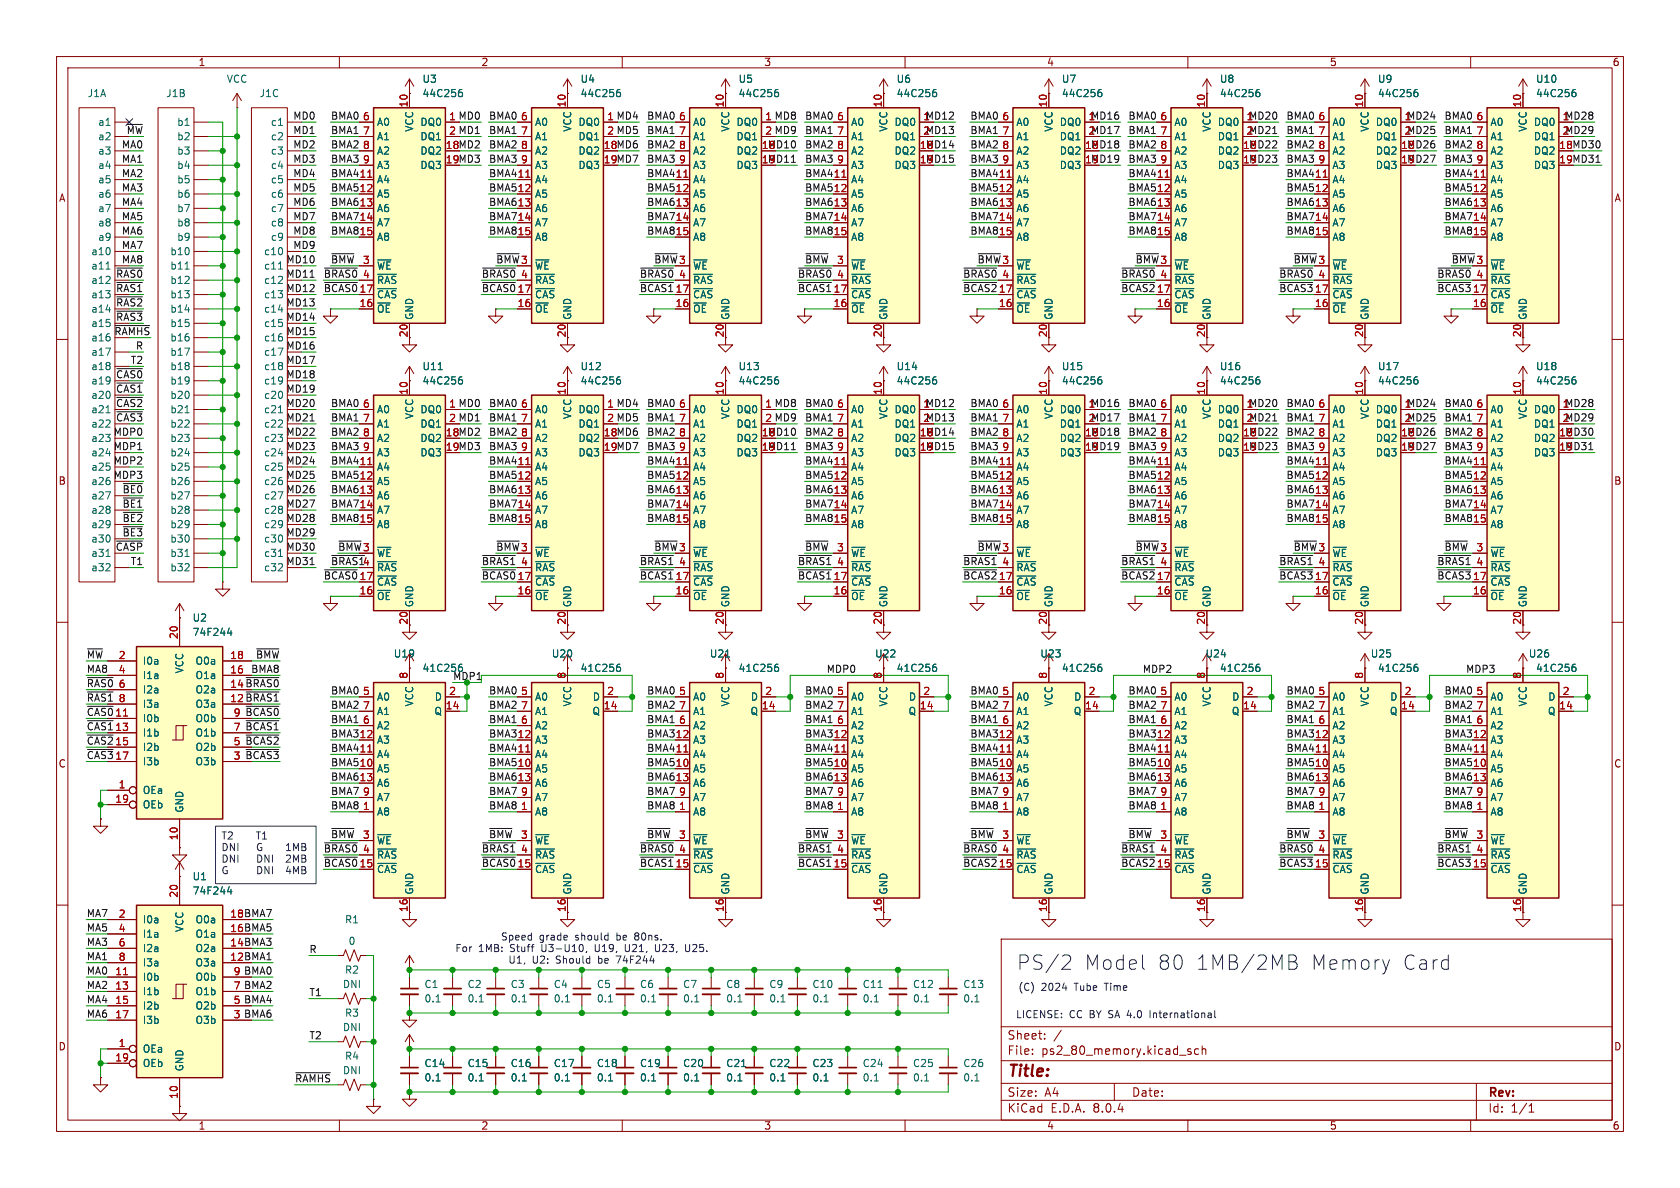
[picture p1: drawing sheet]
<svg xmlns="http://www.w3.org/2000/svg" width="297mm" height="210mm" viewBox="0 0 297 210" stroke-linecap="round" stroke-linejoin="round" font-family="sans-serif">
<defs><g id="words">
<g font-size="3.5" fill="#0000c2">
<text x="179.7" y="171.7">PS/2</text>
<text x="191.7" y="171.7">Model</text>
<text x="204.6" y="171.7">80</text>
<text x="211.3" y="171.7">1MB/2MB</text>
<text x="231.6" y="171.7">Memory</text>
<text x="247.7" y="171.7">Card</text>
</g>
<text font-size="2.8" fill="#840000" x="178" y="190.9">Title:</text>
<g font-size="2.1" fill="#840000">
<text x="178" y="184">Sheet:</text>
<text x="178" y="186.7">File:</text>
<text x="184.1" y="186.7">ps2_80_memory.kicad_sch</text>
<text x="178" y="196.9">KiCad</text>
<text x="178" y="194.1">Size:</text>
<text x="184.7" y="194.1">A4</text>
<text x="185.7" y="196.9">E.D.A.</text>
<text x="193.3" y="196.9">8.0.4</text>
<text x="200" y="194.1">Date:</text>
<text x="263" y="194.3">Rev:</text>
<text x="263" y="196.9">Id:</text>
<text x="267.1" y="196.9">1/1</text>
</g>
<g font-size="1.8" fill="#840000">
<text x="35" y="11.9">1</text>
<text x="85" y="11.9">2</text>
<text x="135" y="11.9">3</text>
<text x="185" y="11.9">4</text>
<text x="235" y="11.9">5</text>
<text x="285" y="11.9">6</text>
<text x="79.3" y="23.9">2 MD1</text>
<text x="107.2" y="23.9">2 MD5</text>
<text x="135.2" y="23.9">2 MD9</text>
<text x="163.1" y="23.9">2MD13</text>
<text x="192.3" y="23.9">2MD17</text>
<text x="220.3" y="23.9">2MD21</text>
<text x="248.2" y="23.9">2MD25</text>
<text x="276.2" y="23.9">2MD29</text>
<text x="78.7" y="26.4">18MD2</text>
<text x="78.7" y="29">19MD3</text>
<text x="106.6" y="26.4">18MD6</text>
<text x="106.6" y="29">19MD7</text>
<text x="275.5" y="26.4">18 MD30</text>
<text x="275.5" y="29">19 MD31</text>
<text x="10.3" y="35.9">A</text>
<text x="285.3" y="35.9">A</text>
<text x="87.6" y="46.6">~{BMW}</text>
<text x="115.6" y="46.6">~{BMW}</text>
<text x="172.7" y="46.6">~{BMW}</text>
<text x="200.7" y="46.6">~{BMW}</text>
<text x="228.6" y="46.6">~{BMW}</text>
<text x="256.5" y="46.6">~{BMW}</text>
<text x="72.1" y="59.7" transform="rotate(-90 72.1 59.7)">20</text>
<text x="128" y="59.7" transform="rotate(-90 128 59.7)">20</text>
<text x="156" y="59.7" transform="rotate(-90 156 59.7)">20</text>
<text x="185.2" y="59.7" transform="rotate(-90 185.2 59.7)">20</text>
<text x="78.7" y="77.2">18MD2</text>
<text x="79.3" y="74.7">2 MD1</text>
<text x="106.6" y="77.2">18MD6</text>
<text x="107.2" y="74.7">2 MD5</text>
<text x="135.2" y="74.7">2 MD9</text>
<text x="163.1" y="74.7">2MD13</text>
<text x="192.3" y="74.7">2MD17</text>
<text x="220.3" y="74.7">2MD21</text>
<text x="248.2" y="74.7">2MD25</text>
<text x="276.2" y="74.7">2MD29</text>
<text x="78.7" y="79.8">19MD3</text>
<text x="106.6" y="79.8">19MD7</text>
<text x="10.3" y="85.9">B</text>
<text x="285.3" y="85.9">B</text>
<text x="58.4" y="100">~{BRAS1}</text>
<text x="59.7" y="97.4">~{BMW}</text>
<text x="87.6" y="97.4">~{BMW}</text>
<text x="115.6" y="97.4">~{BMW}</text>
<text x="172.7" y="97.4">~{BMW}</text>
<text x="200.7" y="97.4">~{BMW}</text>
<text x="228.6" y="97.4">~{BMW}</text>
<text x="72.1" y="110.5" transform="rotate(-90 72.1 110.5)">20</text>
<text x="156" y="110.5" transform="rotate(-90 156 110.5)">20</text>
<text x="185.2" y="110.5" transform="rotate(-90 185.2 110.5)">20</text>
<text x="10.3" y="135.9">C</text>
<text x="285.3" y="135.9">C</text>
<text x="185.2" y="161.3" transform="rotate(-90 185.2 161.3)">16</text>
<text x="213.1" y="161.3" transform="rotate(-90 213.1 161.3)">16</text>
<text x="10.3" y="185.9">D</text>
<text x="285.3" y="185.9">D</text>
<text x="35" y="199.9">1</text>
<text x="85" y="199.9">2</text>
<text x="135" y="199.9">3</text>
<text x="185" y="199.9">4</text>
<text x="235" y="199.9">5</text>
<text x="285" y="199.9">6</text>
</g>
<g font-size="1.8" fill="#006464">
<text x="15.4" y="17.4">J1A</text>
<text x="29.3" y="17.4">J1B</text>
<text x="40" y="14.8">VCC</text>
<text x="45.8" y="17.4">J1C</text>
<text x="74.6" y="14.8">U3</text>
<text x="74.6" y="17.4">44C256</text>
<text x="102.5" y="14.8">U4</text>
<text x="102.5" y="17.4">44C256</text>
<text x="130.5" y="14.8">U5</text>
<text x="130.5" y="17.4">44C256</text>
<text x="158.4" y="14.8">U6</text>
<text x="158.4" y="17.4">44C256</text>
<text x="187.6" y="14.8">U7</text>
<text x="187.6" y="17.4">44C256</text>
<text x="215.6" y="14.8">U8</text>
<text x="215.6" y="17.4">44C256</text>
<text x="243.5" y="14.8">U9</text>
<text x="243.5" y="17.4">44C256</text>
<text x="271.4" y="14.8">U10</text>
<text x="271.4" y="17.4">44C256</text>
<text x="17.3" y="22.5">a1</text>
<text x="31.2" y="22.5">b1</text>
<text x="47.8" y="22.5">c1</text>
<text x="66.5" y="22.5">A0</text>
<text x="73.3" y="23.4" transform="rotate(-90 73.3 23.4)">VCC</text>
<text x="74.2" y="22.5">DQ0</text>
<text x="94.5" y="22.5">A0</text>
<text x="101.2" y="23.4" transform="rotate(-90 101.2 23.4)">VCC</text>
<text x="102.2" y="22.5">DQ0</text>
<text x="122.4" y="22.5">A0</text>
<text x="129.1" y="23.4" transform="rotate(-90 129.1 23.4)">VCC</text>
<text x="130.1" y="22.5">DQ0</text>
<text x="150.4" y="22.5">A0</text>
<text x="157.1" y="23.4" transform="rotate(-90 157.1 23.4)">VCC</text>
<text x="158" y="22.5">DQ0</text>
<text x="179.6" y="22.5">A0</text>
<text x="186.3" y="23.4" transform="rotate(-90 186.3 23.4)">VCC</text>
<text x="187.2" y="22.5">DQ0</text>
<text x="207.5" y="22.5">A0</text>
<text x="214.2" y="23.4" transform="rotate(-90 214.2 23.4)">VCC</text>
<text x="215.2" y="22.5">DQ0</text>
<text x="235.5" y="22.5">A0</text>
<text x="242.2" y="23.4" transform="rotate(-90 242.2 23.4)">VCC</text>
<text x="243.1" y="22.5">DQ0</text>
<text x="263.4" y="22.5">A0</text>
<text x="270.1" y="23.4" transform="rotate(-90 270.1 23.4)">VCC</text>
<text x="271.1" y="22.5">DQ0</text>
<text x="17.3" y="25">a2</text>
<text x="17.3" y="27.5">a3</text>
<text x="31.2" y="25">b2</text>
<text x="31.2" y="27.5">b3</text>
<text x="47.8" y="25">c2</text>
<text x="47.8" y="27.5">c3</text>
<text x="66.5" y="25">A1</text>
<text x="66.5" y="27.5">A2</text>
<text x="74.2" y="27.5">DQ2</text>
<text x="74.2" y="25">DQ1</text>
<text x="94.5" y="25">A1</text>
<text x="94.5" y="27.5">A2</text>
<text x="102.2" y="27.5">DQ2</text>
<text x="102.2" y="25">DQ1</text>
<text x="122.4" y="25">A1</text>
<text x="122.4" y="27.5">A2</text>
<text x="130.1" y="27.5">DQ2</text>
<text x="130.1" y="25">DQ1</text>
<text x="150.4" y="25">A1</text>
<text x="150.4" y="27.5">A2</text>
<text x="158" y="27.5">DQ2</text>
<text x="158" y="25">DQ1</text>
<text x="179.6" y="25">A1</text>
<text x="179.6" y="27.5">A2</text>
<text x="187.2" y="27.5">DQ2</text>
<text x="187.2" y="25">DQ1</text>
<text x="207.5" y="25">A1</text>
<text x="207.5" y="27.5">A2</text>
<text x="215.2" y="27.5">DQ2</text>
<text x="215.2" y="25">DQ1</text>
<text x="235.5" y="25">A1</text>
<text x="235.5" y="27.5">A2</text>
<text x="243.1" y="27.5">DQ2</text>
<text x="243.1" y="25">DQ1</text>
<text x="263.4" y="25">A1</text>
<text x="263.4" y="27.5">A2</text>
<text x="271.1" y="27.5">DQ2</text>
<text x="271.1" y="25">DQ1</text>
<text x="17.3" y="30.1">a4</text>
<text x="17.3" y="32.6">a5</text>
<text x="17.3" y="35.2">a6</text>
<text x="31.2" y="30.1">b4</text>
<text x="31.2" y="32.6">b5</text>
<text x="31.2" y="35.2">b6</text>
<text x="47.8" y="30.1">c4</text>
<text x="47.8" y="32.6">c5</text>
<text x="47.8" y="35.2">c6</text>
<text x="66.5" y="32.6">A4</text>
<text x="66.5" y="35.2">A5</text>
<text x="66.5" y="30.1">A3</text>
<text x="74.2" y="30.1">DQ3</text>
<text x="94.5" y="32.6">A4</text>
<text x="94.5" y="35.2">A5</text>
<text x="94.5" y="30.1">A3</text>
<text x="102.2" y="30.1">DQ3</text>
<text x="122.4" y="32.6">A4</text>
<text x="122.4" y="35.2">A5</text>
<text x="122.4" y="30.1">A3</text>
<text x="130.1" y="30.1">DQ3</text>
<text x="150.4" y="32.6">A4</text>
<text x="150.4" y="35.2">A5</text>
<text x="150.4" y="30.1">A3</text>
<text x="158" y="30.1">DQ3</text>
<text x="179.6" y="32.6">A4</text>
<text x="179.6" y="35.2">A5</text>
<text x="179.6" y="30.1">A3</text>
<text x="187.2" y="30.1">DQ3</text>
<text x="207.5" y="32.6">A4</text>
<text x="207.5" y="35.2">A5</text>
<text x="207.5" y="30.1">A3</text>
<text x="215.2" y="30.1">DQ3</text>
<text x="235.5" y="32.6">A4</text>
<text x="235.5" y="35.2">A5</text>
<text x="235.5" y="30.1">A3</text>
<text x="243.1" y="30.1">DQ3</text>
<text x="263.4" y="32.6">A4</text>
<text x="263.4" y="35.2">A5</text>
<text x="263.4" y="30.1">A3</text>
<text x="271.1" y="30.1">DQ3</text>
<text x="17.3" y="37.7">a7</text>
<text x="17.3" y="40.2">a8</text>
<text x="31.2" y="37.7">b7</text>
<text x="31.2" y="40.2">b8</text>
<text x="47.8" y="37.7">c7</text>
<text x="47.8" y="40.2">c8</text>
<text x="66.5" y="37.7">A6</text>
<text x="66.5" y="40.2">A7</text>
<text x="94.5" y="37.7">A6</text>
<text x="94.5" y="40.2">A7</text>
<text x="122.4" y="37.7">A6</text>
<text x="122.4" y="40.2">A7</text>
<text x="150.4" y="37.7">A6</text>
<text x="150.4" y="40.2">A7</text>
<text x="179.6" y="37.7">A6</text>
<text x="179.6" y="40.2">A7</text>
<text x="207.5" y="37.7">A6</text>
<text x="207.5" y="40.2">A7</text>
<text x="235.5" y="37.7">A6</text>
<text x="235.5" y="40.2">A7</text>
<text x="263.4" y="37.7">A6</text>
<text x="263.4" y="40.2">A7</text>
<text x="16" y="45.3">a10</text>
<text x="16" y="47.9">a11</text>
<text x="17.3" y="42.8">a9</text>
<text x="30" y="45.3">b10</text>
<text x="30" y="47.9">b11</text>
<text x="31.2" y="42.8">b9</text>
<text x="46.6" y="45.3">c10</text>
<text x="46.6" y="47.9">c11</text>
<text x="47.8" y="42.8">c9</text>
<text x="66.5" y="42.8">A8</text>
<text x="66.5" y="47.9">~{WE}</text>
<text x="94.5" y="42.8">A8</text>
<text x="94.5" y="47.9">~{WE}</text>
<text x="122.4" y="42.8">A8</text>
<text x="122.4" y="47.9">~{WE}</text>
<text x="150.4" y="42.8">A8</text>
<text x="150.4" y="47.9">~{WE}</text>
<text x="179.6" y="42.8">A8</text>
<text x="179.6" y="47.9">~{WE}</text>
<text x="207.5" y="42.8">A8</text>
<text x="207.5" y="47.9">~{WE}</text>
<text x="235.5" y="42.8">A8</text>
<text x="235.5" y="47.9">~{WE}</text>
<text x="263.4" y="42.8">A8</text>
<text x="263.4" y="47.9">~{WE}</text>
<text x="16" y="50.4">a12</text>
<text x="16" y="52.9">a13</text>
<text x="30" y="50.4">b12</text>
<text x="30" y="52.9">b13</text>
<text x="46.6" y="50.4">c12</text>
<text x="46.6" y="52.9">c13</text>
<text x="66.5" y="52.9">~{CAS}</text>
<text x="66.5" y="50.4">~{RAS}</text>
<text x="94.5" y="52.9">~{CAS}</text>
<text x="94.5" y="50.4">~{RAS}</text>
<text x="122.4" y="52.9">~{CAS}</text>
<text x="122.4" y="50.4">~{RAS}</text>
<text x="150.4" y="52.9">~{CAS}</text>
<text x="150.4" y="50.4">~{RAS}</text>
<text x="179.6" y="52.9">~{CAS}</text>
<text x="179.6" y="50.4">~{RAS}</text>
<text x="207.5" y="52.9">~{CAS}</text>
<text x="207.5" y="50.4">~{RAS}</text>
<text x="235.5" y="52.9">~{CAS}</text>
<text x="235.5" y="50.4">~{RAS}</text>
<text x="263.4" y="52.9">~{CAS}</text>
<text x="263.4" y="50.4">~{RAS}</text>
<text x="16" y="55.5">a14</text>
<text x="16" y="58">a15</text>
<text x="30" y="55.5">b14</text>
<text x="30" y="58">b15</text>
<text x="46.6" y="55.5">c14</text>
<text x="46.6" y="58">c15</text>
<text x="66.5" y="55.5">~{OE}</text>
<text x="73.3" y="56.6" transform="rotate(-90 73.3 56.6)">GND</text>
<text x="94.5" y="55.5">~{OE}</text>
<text x="101.2" y="56.6" transform="rotate(-90 101.2 56.6)">GND</text>
<text x="122.4" y="55.5">~{OE}</text>
<text x="129.1" y="56.6" transform="rotate(-90 129.1 56.6)">GND</text>
<text x="150.4" y="55.5">~{OE}</text>
<text x="157.1" y="56.6" transform="rotate(-90 157.1 56.6)">GND</text>
<text x="179.6" y="55.5">~{OE}</text>
<text x="186.3" y="56.6" transform="rotate(-90 186.3 56.6)">GND</text>
<text x="207.5" y="55.5">~{OE}</text>
<text x="214.2" y="56.6" transform="rotate(-90 214.2 56.6)">GND</text>
<text x="235.5" y="55.5">~{OE}</text>
<text x="242.2" y="56.6" transform="rotate(-90 242.2 56.6)">GND</text>
<text x="263.4" y="55.5">~{OE}</text>
<text x="270.1" y="56.6" transform="rotate(-90 270.1 56.6)">GND</text>
<text x="16" y="60.6">a16</text>
<text x="16" y="63.1">a17</text>
<text x="16" y="65.6">a18</text>
<text x="30" y="60.6">b16</text>
<text x="30" y="63.1">b17</text>
<text x="30" y="65.6">b18</text>
<text x="46.6" y="60.6">c16</text>
<text x="46.6" y="63.1">c17</text>
<text x="46.6" y="65.6">c18</text>
<text x="74.6" y="65.6">U11</text>
<text x="102.5" y="65.6">U12</text>
<text x="130.5" y="65.6">U13</text>
<text x="158.4" y="65.6">U14</text>
<text x="187.6" y="65.6">U15</text>
<text x="215.6" y="65.6">U16</text>
<text x="243.5" y="65.6">U17</text>
<text x="271.4" y="65.6">U18</text>
<text x="16" y="68.2">a19</text>
<text x="16" y="70.7">a20</text>
<text x="30" y="68.2">b19</text>
<text x="30" y="70.7">b20</text>
<text x="46.6" y="68.2">c19</text>
<text x="46.6" y="70.7">c20</text>
<text x="74.6" y="68.2">44C256</text>
<text x="102.5" y="68.2">44C256</text>
<text x="130.5" y="68.2">44C256</text>
<text x="158.4" y="68.2">44C256</text>
<text x="187.6" y="68.2">44C256</text>
<text x="215.6" y="68.2">44C256</text>
<text x="243.5" y="68.2">44C256</text>
<text x="271.4" y="68.2">44C256</text>
<text x="16" y="73.3">a21</text>
<text x="16" y="75.8">a22</text>
<text x="30" y="73.3">b21</text>
<text x="30" y="75.8">b22</text>
<text x="46.6" y="73.3">c21</text>
<text x="46.6" y="75.8">c22</text>
<text x="66.5" y="73.3">A0</text>
<text x="66.5" y="75.8">A1</text>
<text x="73.3" y="74.2" transform="rotate(-90 73.3 74.2)">VCC</text>
<text x="74.2" y="73.3">DQ0</text>
<text x="74.2" y="75.8">DQ1</text>
<text x="94.5" y="73.3">A0</text>
<text x="94.5" y="75.8">A1</text>
<text x="101.2" y="74.2" transform="rotate(-90 101.2 74.2)">VCC</text>
<text x="102.2" y="73.3">DQ0</text>
<text x="102.2" y="75.8">DQ1</text>
<text x="122.4" y="73.3">A0</text>
<text x="122.4" y="75.8">A1</text>
<text x="129.1" y="74.2" transform="rotate(-90 129.1 74.2)">VCC</text>
<text x="130.1" y="73.3">DQ0</text>
<text x="130.1" y="75.8">DQ1</text>
<text x="150.4" y="73.3">A0</text>
<text x="150.4" y="75.8">A1</text>
<text x="157.1" y="74.2" transform="rotate(-90 157.1 74.2)">VCC</text>
<text x="158" y="73.3">DQ0</text>
<text x="158" y="75.8">DQ1</text>
<text x="179.6" y="73.3">A0</text>
<text x="179.6" y="75.8">A1</text>
<text x="186.3" y="74.2" transform="rotate(-90 186.3 74.2)">VCC</text>
<text x="187.2" y="73.3">DQ0</text>
<text x="187.2" y="75.8">DQ1</text>
<text x="207.5" y="73.3">A0</text>
<text x="207.5" y="75.8">A1</text>
<text x="214.2" y="74.2" transform="rotate(-90 214.2 74.2)">VCC</text>
<text x="215.2" y="73.3">DQ0</text>
<text x="215.2" y="75.8">DQ1</text>
<text x="235.5" y="73.3">A0</text>
<text x="235.5" y="75.8">A1</text>
<text x="242.2" y="74.2" transform="rotate(-90 242.2 74.2)">VCC</text>
<text x="243.1" y="73.3">DQ0</text>
<text x="243.1" y="75.8">DQ1</text>
<text x="263.4" y="73.3">A0</text>
<text x="263.4" y="75.8">A1</text>
<text x="270.1" y="74.2" transform="rotate(-90 270.1 74.2)">VCC</text>
<text x="271.1" y="73.3">DQ0</text>
<text x="271.1" y="75.8">DQ1</text>
<text x="16" y="78.3">a23</text>
<text x="16" y="80.9">a24</text>
<text x="16" y="83.4">a25</text>
<text x="30" y="78.3">b23</text>
<text x="30" y="80.9">b24</text>
<text x="30" y="83.4">b25</text>
<text x="46.6" y="78.3">c23</text>
<text x="46.6" y="80.9">c24</text>
<text x="46.6" y="83.4">c25</text>
<text x="66.5" y="83.4">A4</text>
<text x="66.5" y="78.3">A2</text>
<text x="66.5" y="80.9">A3</text>
<text x="74.2" y="78.3">DQ2</text>
<text x="74.2" y="80.9">DQ3</text>
<text x="94.5" y="83.4">A4</text>
<text x="94.5" y="78.3">A2</text>
<text x="94.5" y="80.9">A3</text>
<text x="102.2" y="78.3">DQ2</text>
<text x="102.2" y="80.9">DQ3</text>
<text x="122.4" y="83.4">A4</text>
<text x="122.4" y="78.3">A2</text>
<text x="122.4" y="80.9">A3</text>
<text x="130.1" y="78.3">DQ2</text>
<text x="130.1" y="80.9">DQ3</text>
<text x="150.4" y="83.4">A4</text>
<text x="150.4" y="78.3">A2</text>
<text x="150.4" y="80.9">A3</text>
<text x="158" y="78.3">DQ2</text>
<text x="158" y="80.9">DQ3</text>
<text x="179.6" y="83.4">A4</text>
<text x="179.6" y="78.3">A2</text>
<text x="179.6" y="80.9">A3</text>
<text x="187.2" y="78.3">DQ2</text>
<text x="187.2" y="80.9">DQ3</text>
<text x="207.5" y="83.4">A4</text>
<text x="207.5" y="78.3">A2</text>
<text x="207.5" y="80.9">A3</text>
<text x="215.2" y="78.3">DQ2</text>
<text x="215.2" y="80.9">DQ3</text>
<text x="235.5" y="83.4">A4</text>
<text x="235.5" y="78.3">A2</text>
<text x="235.5" y="80.9">A3</text>
<text x="243.1" y="78.3">DQ2</text>
<text x="243.1" y="80.9">DQ3</text>
<text x="263.4" y="83.4">A4</text>
<text x="263.4" y="78.3">A2</text>
<text x="263.4" y="80.9">A3</text>
<text x="271.1" y="78.3">DQ2</text>
<text x="271.1" y="80.9">DQ3</text>
<text x="16" y="86">a26</text>
<text x="16" y="88.5">a27</text>
<text x="30" y="86">b26</text>
<text x="30" y="88.5">b27</text>
<text x="46.6" y="86">c26</text>
<text x="46.6" y="88.5">c27</text>
<text x="66.5" y="86">A5</text>
<text x="66.5" y="88.5">A6</text>
<text x="94.5" y="86">A5</text>
<text x="94.5" y="88.5">A6</text>
<text x="122.4" y="86">A5</text>
<text x="122.4" y="88.5">A6</text>
<text x="150.4" y="86">A5</text>
<text x="150.4" y="88.5">A6</text>
<text x="179.6" y="86">A5</text>
<text x="179.6" y="88.5">A6</text>
<text x="207.5" y="86">A5</text>
<text x="207.5" y="88.5">A6</text>
<text x="235.5" y="86">A5</text>
<text x="235.5" y="88.5">A6</text>
<text x="263.4" y="86">A5</text>
<text x="263.4" y="88.5">A6</text>
<text x="16" y="91">a28</text>
<text x="16" y="93.6">a29</text>
<text x="30" y="91">b28</text>
<text x="30" y="93.6">b29</text>
<text x="46.6" y="91">c28</text>
<text x="46.6" y="93.6">c29</text>
<text x="66.5" y="91">A7</text>
<text x="66.5" y="93.6">A8</text>
<text x="94.5" y="91">A7</text>
<text x="94.5" y="93.6">A8</text>
<text x="122.4" y="91">A7</text>
<text x="122.4" y="93.6">A8</text>
<text x="150.4" y="91">A7</text>
<text x="150.4" y="93.6">A8</text>
<text x="179.6" y="91">A7</text>
<text x="179.6" y="93.6">A8</text>
<text x="207.5" y="91">A7</text>
<text x="207.5" y="93.6">A8</text>
<text x="235.5" y="91">A7</text>
<text x="235.5" y="93.6">A8</text>
<text x="263.4" y="91">A7</text>
<text x="263.4" y="93.6">A8</text>
<text x="16" y="96.1">a30</text>
<text x="16" y="98.7">a31</text>
<text x="16" y="101.2">a32</text>
<text x="30" y="96.1">b30</text>
<text x="30" y="98.7">b31</text>
<text x="30" y="101.2">b32</text>
<text x="46.6" y="96.1">c30</text>
<text x="46.6" y="98.7">c31</text>
<text x="46.6" y="101.2">c32</text>
<text x="66.5" y="98.7">~{WE}</text>
<text x="66.5" y="101.2">~{RAS}</text>
<text x="94.5" y="98.7">~{WE}</text>
<text x="94.5" y="101.2">~{RAS}</text>
<text x="122.4" y="98.7">~{WE}</text>
<text x="122.4" y="101.2">~{RAS}</text>
<text x="150.4" y="98.7">~{WE}</text>
<text x="150.4" y="101.2">~{RAS}</text>
<text x="179.6" y="98.7">~{WE}</text>
<text x="179.6" y="101.2">~{RAS}</text>
<text x="207.5" y="98.7">~{WE}</text>
<text x="207.5" y="101.2">~{RAS}</text>
<text x="235.5" y="98.7">~{WE}</text>
<text x="235.5" y="101.2">~{RAS}</text>
<text x="263.4" y="98.7">~{WE}</text>
<text x="263.4" y="101.2">~{RAS}</text>
<text x="66.5" y="106.3">~{OE}</text>
<text x="66.5" y="103.7">~{CAS}</text>
<text x="73.3" y="107.4" transform="rotate(-90 73.3 107.4)">GND</text>
<text x="94.5" y="106.3">~{OE}</text>
<text x="94.5" y="103.7">~{CAS}</text>
<text x="101.2" y="107.4" transform="rotate(-90 101.2 107.4)">GND</text>
<text x="122.4" y="106.3">~{OE}</text>
<text x="122.4" y="103.7">~{CAS}</text>
<text x="129.1" y="107.4" transform="rotate(-90 129.1 107.4)">GND</text>
<text x="150.4" y="106.3">~{OE}</text>
<text x="150.4" y="103.7">~{CAS}</text>
<text x="157.1" y="107.4" transform="rotate(-90 157.1 107.4)">GND</text>
<text x="179.6" y="106.3">~{OE}</text>
<text x="179.6" y="103.7">~{CAS}</text>
<text x="186.3" y="107.4" transform="rotate(-90 186.3 107.4)">GND</text>
<text x="207.5" y="106.3">~{OE}</text>
<text x="207.5" y="103.7">~{CAS}</text>
<text x="214.2" y="107.4" transform="rotate(-90 214.2 107.4)">GND</text>
<text x="235.5" y="106.3">~{OE}</text>
<text x="235.5" y="103.7">~{CAS}</text>
<text x="242.2" y="107.4" transform="rotate(-90 242.2 107.4)">GND</text>
<text x="263.4" y="106.3">~{OE}</text>
<text x="263.4" y="103.7">~{CAS}</text>
<text x="270.1" y="107.4" transform="rotate(-90 270.1 107.4)">GND</text>
<text x="34" y="110.1">U2</text>
<text x="34" y="112.6">74F244</text>
<text x="25.1" y="117.7">I0a</text>
<text x="32.6" y="119.1" transform="rotate(-90 32.6 119.1)">VCC</text>
<text x="34.5" y="117.7">O0a</text>
<text x="69.5" y="116.4">U19</text>
<text x="74.6" y="119">41C256</text>
<text x="97.5" y="116.4">U20</text>
<text x="102.5" y="119">41C256</text>
<text x="125.4" y="116.4">U21</text>
<text x="130.5" y="119">41C256</text>
<text x="154.6" y="116.4">U22</text>
<text x="158.4" y="119">41C256</text>
<text x="183.8" y="116.4">U23</text>
<text x="187.6" y="119">41C256</text>
<text x="213" y="116.4">U24</text>
<text x="215.6" y="119">41C256</text>
<text x="242.2" y="116.4">U25</text>
<text x="243.5" y="119">41C256</text>
<text x="270.2" y="116.4">U26</text>
<text x="271.4" y="119">41C256</text>
<text x="25.1" y="120.2">I1a</text>
<text x="25.1" y="122.8">I2a</text>
<text x="25.1" y="125.3">I3a</text>
<text x="34.5" y="125.3">O3a</text>
<text x="34.5" y="122.8">O2a</text>
<text x="34.5" y="120.2">O1a</text>
<text x="66.5" y="124.1">A0</text>
<text x="73.3" y="125" transform="rotate(-90 73.3 125)">VCC</text>
<text x="76.8" y="124.1">D</text>
<text x="80" y="120.3">MDP1</text>
<text x="94.5" y="124.1">A0</text>
<text x="101.2" y="125" transform="rotate(-90 101.2 125)">VCC</text>
<text x="104.7" y="124.1">D</text>
<text x="122.4" y="124.1">A0</text>
<text x="129.1" y="125" transform="rotate(-90 129.1 125)">VCC</text>
<text x="132.6" y="124.1">D</text>
<text x="150.4" y="124.1">A0</text>
<text x="157.1" y="125" transform="rotate(-90 157.1 125)">VCC</text>
<text x="160.6" y="124.1">D</text>
<text x="179.6" y="124.1">A0</text>
<text x="186.3" y="125" transform="rotate(-90 186.3 125)">VCC</text>
<text x="189.8" y="124.1">D</text>
<text x="207.5" y="124.1">A0</text>
<text x="214.2" y="125" transform="rotate(-90 214.2 125)">VCC</text>
<text x="217.7" y="124.1">D</text>
<text x="235.5" y="124.1">A0</text>
<text x="242.2" y="125" transform="rotate(-90 242.2 125)">VCC</text>
<text x="245.7" y="124.1">D</text>
<text x="263.4" y="124.1">A0</text>
<text x="270.1" y="125" transform="rotate(-90 270.1 125)">VCC</text>
<text x="273.6" y="124.1">D</text>
<text x="25.1" y="127.9">I0b</text>
<text x="25.1" y="130.4">I1b</text>
<text x="34.5" y="130.4">O1b</text>
<text x="34.5" y="127.9">O0b</text>
<text x="66.5" y="131.7">A3</text>
<text x="66.5" y="129.1">A2</text>
<text x="66.5" y="126.6">A1</text>
<text x="76.7" y="126.6">Q</text>
<text x="94.5" y="131.7">A3</text>
<text x="94.5" y="129.1">A2</text>
<text x="94.5" y="126.6">A1</text>
<text x="104.6" y="126.6">Q</text>
<text x="122.4" y="131.7">A3</text>
<text x="122.4" y="129.1">A2</text>
<text x="122.4" y="126.6">A1</text>
<text x="132.6" y="126.6">Q</text>
<text x="150.4" y="131.7">A3</text>
<text x="150.4" y="129.1">A2</text>
<text x="150.4" y="126.6">A1</text>
<text x="160.5" y="126.6">Q</text>
<text x="179.6" y="131.7">A3</text>
<text x="179.6" y="129.1">A2</text>
<text x="179.6" y="126.6">A1</text>
<text x="189.7" y="126.6">Q</text>
<text x="207.5" y="131.7">A3</text>
<text x="207.5" y="129.1">A2</text>
<text x="207.5" y="126.6">A1</text>
<text x="217.7" y="126.6">Q</text>
<text x="235.5" y="131.7">A3</text>
<text x="235.5" y="129.1">A2</text>
<text x="235.5" y="126.6">A1</text>
<text x="245.6" y="126.6">Q</text>
<text x="263.4" y="131.7">A3</text>
<text x="263.4" y="129.1">A2</text>
<text x="263.4" y="126.6">A1</text>
<text x="273.5" y="126.6">Q</text>
<text x="25.1" y="132.9">I2b</text>
<text x="25.1" y="135.5">I3b</text>
<text x="34.5" y="135.5">O3b</text>
<text x="34.5" y="132.9">O2b</text>
<text x="66.5" y="136.8">A5</text>
<text x="66.5" y="134.2">A4</text>
<text x="94.5" y="136.8">A5</text>
<text x="94.5" y="134.2">A4</text>
<text x="122.4" y="136.8">A5</text>
<text x="122.4" y="134.2">A4</text>
<text x="150.4" y="136.8">A5</text>
<text x="150.4" y="134.2">A4</text>
<text x="179.6" y="136.8">A5</text>
<text x="179.6" y="134.2">A4</text>
<text x="207.5" y="136.8">A5</text>
<text x="207.5" y="134.2">A4</text>
<text x="235.5" y="136.8">A5</text>
<text x="235.5" y="134.2">A4</text>
<text x="263.4" y="136.8">A5</text>
<text x="263.4" y="134.2">A4</text>
<text x="25.1" y="140.6">OEa</text>
<text x="25.1" y="143.1">OEb</text>
<text x="32.6" y="143.8" transform="rotate(-90 32.6 143.8)">GND</text>
<text x="66.5" y="139.3">A6</text>
<text x="66.5" y="141.8">A7</text>
<text x="94.5" y="139.3">A6</text>
<text x="94.5" y="141.8">A7</text>
<text x="122.4" y="139.3">A6</text>
<text x="122.4" y="141.8">A7</text>
<text x="150.4" y="139.3">A6</text>
<text x="150.4" y="141.8">A7</text>
<text x="179.6" y="139.3">A6</text>
<text x="179.6" y="141.8">A7</text>
<text x="207.5" y="139.3">A6</text>
<text x="207.5" y="141.8">A7</text>
<text x="235.5" y="139.3">A6</text>
<text x="235.5" y="141.8">A7</text>
<text x="263.4" y="139.3">A6</text>
<text x="263.4" y="141.8">A7</text>
<text x="66.5" y="144.4">A8</text>
<text x="66.5" y="149.5">~{WE}</text>
<text x="94.5" y="144.4">A8</text>
<text x="94.5" y="149.5">~{WE}</text>
<text x="122.4" y="144.4">A8</text>
<text x="122.4" y="149.5">~{WE}</text>
<text x="150.4" y="144.4">A8</text>
<text x="150.4" y="149.5">~{WE}</text>
<text x="179.6" y="144.4">A8</text>
<text x="179.6" y="149.5">~{WE}</text>
<text x="207.5" y="144.4">A8</text>
<text x="207.5" y="149.5">~{WE}</text>
<text x="235.5" y="144.4">A8</text>
<text x="235.5" y="149.5">~{WE}</text>
<text x="263.4" y="144.4">A8</text>
<text x="263.4" y="149.5">~{WE}</text>
<text x="34" y="155.8">U1</text>
<text x="66.5" y="154.5">~{CAS}</text>
<text x="66.5" y="152">~{RAS}</text>
<text x="94.5" y="154.5">~{CAS}</text>
<text x="94.5" y="152">~{RAS}</text>
<text x="122.4" y="154.5">~{CAS}</text>
<text x="122.4" y="152">~{RAS}</text>
<text x="150.4" y="154.5">~{CAS}</text>
<text x="150.4" y="152">~{RAS}</text>
<text x="179.6" y="154.5">~{CAS}</text>
<text x="179.6" y="152">~{RAS}</text>
<text x="207.5" y="154.5">~{CAS}</text>
<text x="207.5" y="152">~{RAS}</text>
<text x="235.5" y="154.5">~{CAS}</text>
<text x="235.5" y="152">~{RAS}</text>
<text x="263.4" y="154.5">~{CAS}</text>
<text x="263.4" y="152">~{RAS}</text>
<text x="34" y="158.3">74F244</text>
<text x="73.3" y="158.2" transform="rotate(-90 73.3 158.2)">GND</text>
<text x="101.2" y="158.2" transform="rotate(-90 101.2 158.2)">GND</text>
<text x="129.1" y="158.2" transform="rotate(-90 129.1 158.2)">GND</text>
<text x="157.1" y="158.2" transform="rotate(-90 157.1 158.2)">GND</text>
<text x="186.3" y="158.2" transform="rotate(-90 186.3 158.2)">GND</text>
<text x="214.2" y="158.2" transform="rotate(-90 214.2 158.2)">GND</text>
<text x="242.2" y="158.2" transform="rotate(-90 242.2 158.2)">GND</text>
<text x="270.1" y="158.2" transform="rotate(-90 270.1 158.2)">GND</text>
<text x="25.1" y="163.4">I0a</text>
<text x="25.1" y="166">I1a</text>
<text x="32.6" y="164.9" transform="rotate(-90 32.6 164.9)">VCC</text>
<text x="34.5" y="166">O1a</text>
<text x="34.5" y="163.4">O0a</text>
<text x="60.9" y="163.4">R1</text>
<text x="61.5" y="167.2">0</text>
<text x="25.1" y="173.6">I0b</text>
<text x="25.1" y="168.5">I2a</text>
<text x="25.1" y="171">I3a</text>
<text x="34.5" y="171">O3a</text>
<text x="34.5" y="168.5">O2a</text>
<text x="34.5" y="173.6">O0b</text>
<text x="60.9" y="172.3">R2</text>
<text x="25.1" y="176.1">I1b</text>
<text x="25.1" y="178.7">I2b</text>
<text x="34.5" y="178.7">O2b</text>
<text x="34.5" y="176.1">O1b</text>
<text x="60.5" y="174.9">DNI</text>
<text x="60.9" y="179.9">R3</text>
<text x="74.9" y="174.9">C1</text>
<text x="74.9" y="177.4">0.1</text>
<text x="82.6" y="174.9">C2</text>
<text x="82.6" y="177.4">0.1</text>
<text x="90.2" y="174.9">C3</text>
<text x="90.2" y="177.4">0.1</text>
<text x="97.8" y="174.9">C4</text>
<text x="97.8" y="177.4">0.1</text>
<text x="105.4" y="174.9">C5</text>
<text x="105.4" y="177.4">0.1</text>
<text x="113" y="174.9">C6</text>
<text x="113" y="177.4">0.1</text>
<text x="120.7" y="174.9">C7</text>
<text x="120.7" y="177.4">0.1</text>
<text x="128.3" y="174.9">C8</text>
<text x="128.3" y="177.4">0.1</text>
<text x="135.9" y="174.9">C9</text>
<text x="135.9" y="177.4">0.1</text>
<text x="143.5" y="174.9">C10</text>
<text x="143.5" y="177.4">0.1</text>
<text x="152.4" y="174.9">C11</text>
<text x="152.4" y="177.4">0.1</text>
<text x="161.3" y="174.9">C12</text>
<text x="161.3" y="177.4">0.1</text>
<text x="170.2" y="174.9">C13</text>
<text x="170.2" y="177.4">0.1</text>
<text x="25.1" y="181.2">I3b</text>
<text x="34.5" y="181.2">O3b</text>
<text x="60.5" y="182.5">DNI</text>
<text x="25.1" y="186.3">OEa</text>
<text x="25.1" y="188.8">OEb</text>
<text x="32.6" y="189.5" transform="rotate(-90 32.6 189.5)">GND</text>
<text x="60.5" y="190.1">DNI</text>
<text x="60.9" y="187.6">R4</text>
<text x="74.9" y="188.8">C14</text>
<text x="74.9" y="191.4">0.1</text>
<text x="82.6" y="188.8">C15</text>
<text x="82.6" y="191.4">0.1</text>
<text x="90.2" y="188.8">C16</text>
<text x="90.2" y="191.4">0.1</text>
<text x="97.8" y="188.8">C17</text>
<text x="97.8" y="191.4">0.1</text>
<text x="105.4" y="188.8">C18</text>
<text x="105.4" y="191.4">0.1</text>
<text x="113" y="188.8">C19</text>
<text x="113" y="191.4">0.1</text>
<text x="120.7" y="188.8">C20</text>
<text x="120.7" y="191.4">0.1</text>
<text x="128.3" y="188.8">C21</text>
<text x="128.3" y="191.4">0.1</text>
<text x="135.9" y="188.8">C22</text>
<text x="135.9" y="191.4">0.1</text>
<text x="143.5" y="188.8">C23</text>
<text x="143.5" y="191.4">0.1</text>
<text x="152.4" y="188.8">C24</text>
<text x="152.4" y="191.4">0.1</text>
<text x="161.3" y="188.8">C25</text>
<text x="161.3" y="191.4">0.1</text>
<text x="170.2" y="188.8">C26</text>
<text x="170.2" y="191.4">0.1</text>
</g>
<g font-size="1.8" fill="#009600">
<text x="22.3" y="23.8">~{MW}</text>
<text x="51.7" y="21.2">MD0</text>
<text x="21.4" y="26.3">MA0</text>
<text x="51.7" y="28.9">MD3</text>
<text x="51.7" y="26.3">MD2</text>
<text x="21.4" y="31.4">MA2</text>
<text x="21.4" y="33.9">MA3</text>
<text x="51.7" y="33.9">MD5</text>
<text x="51.7" y="31.4">MD4</text>
<text x="21.4" y="41.6">MA6</text>
<text x="21.4" y="36.5">MA4</text>
<text x="21.4" y="39">MA5</text>
<text x="51.7" y="41.6">MD8</text>
<text x="51.7" y="36.5">MD6</text>
<text x="51.7" y="39">MD7</text>
<text x="21.4" y="44.1">MA7</text>
<text x="21.4" y="46.6">MA8</text>
<text x="51.7" y="44.1">MD9</text>
<text x="20.4" y="49.2">~{RAS0}</text>
<text x="20.4" y="51.7">~{RAS1}</text>
<text x="20.4" y="56.8">~{RAS3}</text>
<text x="20.4" y="54.3">~{RAS2}</text>
<text x="23" y="64.4">T2</text>
<text x="20.4" y="69.5">~{CAS1}</text>
<text x="20.4" y="67">~{CAS0}</text>
<text x="20" y="77.1">MDP0</text>
<text x="20.4" y="72">~{CAS2}</text>
<text x="20.4" y="74.6">~{CAS3}</text>
<text x="20" y="82.2">MDP2</text>
<text x="20" y="84.7">MDP3</text>
<text x="21.6" y="87.3">~{BE0}</text>
<text x="21.6" y="89.8">~{BE1}</text>
<text x="21.6" y="94.9">~{BE3}</text>
<text x="21.6" y="92.4">~{BE2}</text>
<text x="20.4" y="97.4">~{CASP}</text>
</g>
<g font-size="1.8" fill="#0f0f0f">
<text x="51.7" y="23.8">MD1</text>
<text x="58.4" y="23.8">BMA1</text>
<text x="58.4" y="21.2">BMA0</text>
<text x="79.3" y="21.3">1 MD0</text>
<text x="86.4" y="23.8">BMA1</text>
<text x="86.4" y="21.2">BMA0</text>
<text x="107.2" y="21.3">1 MD4</text>
<text x="114.3" y="21.2">BMA0</text>
<text x="114.3" y="23.8">BMA1</text>
<text x="135.2" y="21.3">1 MD8</text>
<text x="142.2" y="21.2">BMA0</text>
<text x="142.2" y="23.8">BMA1</text>
<text x="163.1" y="21.3">1MD12</text>
<text x="171.4" y="21.2">BMA0</text>
<text x="171.4" y="23.8">BMA1</text>
<text x="192.3" y="21.3">1MD16</text>
<text x="199.4" y="21.2">BMA0</text>
<text x="199.4" y="23.8">BMA1</text>
<text x="220.3" y="21.3">1MD20</text>
<text x="227.3" y="23.8">BMA1</text>
<text x="227.3" y="21.2">BMA0</text>
<text x="248.2" y="21.3">1MD24</text>
<text x="255.3" y="23.8">BMA1</text>
<text x="255.3" y="21.2">BMA0</text>
<text x="276.2" y="21.3">1MD28</text>
<text x="21.4" y="28.9">MA1</text>
<text x="58.4" y="28.9">BMA3</text>
<text x="58.4" y="26.3">BMA2</text>
<text x="86.4" y="26.3">BMA2</text>
<text x="86.4" y="28.9">BMA3</text>
<text x="114.3" y="26.3">BMA2</text>
<text x="114.3" y="28.9">BMA3</text>
<text x="135.6" y="28.9">MD11</text>
<text x="135.6" y="26.3">MD10</text>
<text x="142.2" y="28.9">BMA3</text>
<text x="142.2" y="26.3">BMA2</text>
<text x="163.6" y="26.3">MD14</text>
<text x="163.6" y="28.9">MD15</text>
<text x="171.4" y="28.9">BMA3</text>
<text x="171.4" y="26.3">BMA2</text>
<text x="192.8" y="26.3">MD18</text>
<text x="192.8" y="28.9">MD19</text>
<text x="199.4" y="26.3">BMA2</text>
<text x="199.4" y="28.9">BMA3</text>
<text x="220.7" y="28.9">MD23</text>
<text x="220.7" y="26.3">MD22</text>
<text x="227.3" y="28.9">BMA3</text>
<text x="227.3" y="26.3">BMA2</text>
<text x="248.7" y="28.9">MD27</text>
<text x="248.7" y="26.3">MD26</text>
<text x="255.3" y="28.9">BMA3</text>
<text x="255.3" y="26.3">BMA2</text>
<text x="58.4" y="31.4">BMA411</text>
<text x="58.4" y="33.9">BMA512</text>
<text x="86.4" y="31.4">BMA411</text>
<text x="86.4" y="33.9">BMA512</text>
<text x="114.3" y="31.4">BMA411</text>
<text x="114.3" y="33.9">BMA512</text>
<text x="142.2" y="31.4">BMA411</text>
<text x="142.2" y="33.9">BMA512</text>
<text x="171.4" y="33.9">BMA512</text>
<text x="171.4" y="31.4">BMA411</text>
<text x="199.4" y="31.4">BMA411</text>
<text x="199.4" y="33.9">BMA512</text>
<text x="227.3" y="33.9">BMA512</text>
<text x="227.3" y="31.4">BMA411</text>
<text x="255.3" y="33.9">BMA512</text>
<text x="255.3" y="31.4">BMA411</text>
<text x="58.4" y="36.5">BMA613</text>
<text x="58.4" y="39">BMA714</text>
<text x="58.4" y="41.6">BMA815</text>
<text x="86.4" y="36.5">BMA613</text>
<text x="86.4" y="39">BMA714</text>
<text x="86.4" y="41.6">BMA815</text>
<text x="114.3" y="39">BMA714</text>
<text x="114.3" y="36.5">BMA613</text>
<text x="114.3" y="41.6">BMA815</text>
<text x="142.2" y="39">BMA714</text>
<text x="142.2" y="36.5">BMA613</text>
<text x="142.2" y="41.6">BMA815</text>
<text x="171.4" y="36.5">BMA613</text>
<text x="171.4" y="39">BMA714</text>
<text x="171.4" y="41.6">BMA815</text>
<text x="199.4" y="39">BMA714</text>
<text x="199.4" y="41.6">BMA815</text>
<text x="199.4" y="36.5">BMA613</text>
<text x="227.3" y="39">BMA714</text>
<text x="227.3" y="41.6">BMA815</text>
<text x="227.3" y="36.5">BMA613</text>
<text x="255.3" y="36.5">BMA613</text>
<text x="255.3" y="39">BMA714</text>
<text x="255.3" y="41.6">BMA815</text>
<text x="50.5" y="46.6">MD10</text>
<text x="58.4" y="46.6">~{BMW}</text>
<text x="142.2" y="46.6">~{BMW}</text>
<text x="50.5" y="49.2">MD11</text>
<text x="50.5" y="51.7">MD12</text>
<text x="57.1" y="49.2">~{BRAS0}</text>
<text x="57.1" y="51.7">~{BCAS0}</text>
<text x="85.1" y="49.2">~{BRAS0}</text>
<text x="85.1" y="51.7">~{BCAS0}</text>
<text x="113" y="51.7">~{BCAS1}</text>
<text x="113" y="49.2">~{BRAS0}</text>
<text x="141" y="51.7">~{BCAS1}</text>
<text x="141" y="49.2">~{BRAS0}</text>
<text x="170.2" y="51.7">~{BCAS2}</text>
<text x="170.2" y="49.2">~{BRAS0}</text>
<text x="198.1" y="49.2">~{BRAS0}</text>
<text x="198.1" y="51.7">~{BCAS2}</text>
<text x="226.1" y="49.2">~{BRAS0}</text>
<text x="226.1" y="51.7">~{BCAS3}</text>
<text x="254" y="49.2">~{BRAS0}</text>
<text x="254" y="51.7">~{BCAS3}</text>
<text x="20.1" y="59.3">~{RAMHS}</text>
<text x="50.5" y="59.3">MD15</text>
<text x="50.5" y="54.3">MD13</text>
<text x="50.5" y="56.8">MD14</text>
<text x="23.9" y="61.9">R</text>
<text x="50.5" y="61.9">MD16</text>
<text x="50.5" y="64.4">MD17</text>
<text x="50.5" y="67">MD18</text>
<text x="50.5" y="69.5">MD19</text>
<text x="50.5" y="74.6">MD21</text>
<text x="50.5" y="72">MD20</text>
<text x="50.5" y="77.1">MD22</text>
<text x="58.4" y="77.1">BMA2</text>
<text x="58.4" y="72">BMA0</text>
<text x="58.4" y="74.6">BMA1</text>
<text x="79.3" y="72.1">1 MD0</text>
<text x="86.4" y="74.6">BMA1</text>
<text x="86.4" y="77.1">BMA2</text>
<text x="86.4" y="72">BMA0</text>
<text x="107.2" y="72.1">1 MD4</text>
<text x="114.3" y="72">BMA0</text>
<text x="114.3" y="74.6">BMA1</text>
<text x="114.3" y="77.1">BMA2</text>
<text x="135.2" y="72.1">1 MD8</text>
<text x="135.6" y="77.1">MD10</text>
<text x="142.2" y="72">BMA0</text>
<text x="142.2" y="74.6">BMA1</text>
<text x="142.2" y="77.1">BMA2</text>
<text x="163.1" y="72.1">1MD12</text>
<text x="163.6" y="77.1">MD14</text>
<text x="171.4" y="74.6">BMA1</text>
<text x="171.4" y="77.1">BMA2</text>
<text x="171.4" y="72">BMA0</text>
<text x="192.3" y="72.1">1MD16</text>
<text x="192.8" y="77.1">MD18</text>
<text x="199.4" y="77.1">BMA2</text>
<text x="199.4" y="74.6">BMA1</text>
<text x="199.4" y="72">BMA0</text>
<text x="220.3" y="72.1">1MD20</text>
<text x="220.7" y="77.1">MD22</text>
<text x="227.3" y="74.6">BMA1</text>
<text x="227.3" y="72">BMA0</text>
<text x="227.3" y="77.1">BMA2</text>
<text x="248.2" y="72.1">1MD24</text>
<text x="248.7" y="77.1">MD26</text>
<text x="255.3" y="72">BMA0</text>
<text x="255.3" y="74.6">BMA1</text>
<text x="255.3" y="77.1">BMA2</text>
<text x="276.2" y="72.1">1MD28</text>
<text x="276.6" y="77.1">MD30</text>
<text x="20" y="79.7">MDP1</text>
<text x="50.5" y="82.2">MD24</text>
<text x="50.5" y="79.7">MD23</text>
<text x="58.4" y="82.2">BMA411</text>
<text x="58.4" y="79.7">BMA3</text>
<text x="86.4" y="79.7">BMA3</text>
<text x="86.4" y="82.2">BMA411</text>
<text x="114.3" y="79.7">BMA3</text>
<text x="114.3" y="82.2">BMA411</text>
<text x="135.6" y="79.7">MD11</text>
<text x="142.2" y="79.7">BMA3</text>
<text x="142.2" y="82.2">BMA411</text>
<text x="163.6" y="79.7">MD15</text>
<text x="171.4" y="79.7">BMA3</text>
<text x="171.4" y="82.2">BMA411</text>
<text x="192.8" y="79.7">MD19</text>
<text x="199.4" y="79.7">BMA3</text>
<text x="199.4" y="82.2">BMA411</text>
<text x="220.7" y="79.7">MD23</text>
<text x="227.3" y="82.2">BMA411</text>
<text x="227.3" y="79.7">BMA3</text>
<text x="248.7" y="79.7">MD27</text>
<text x="255.3" y="79.7">BMA3</text>
<text x="255.3" y="82.2">BMA411</text>
<text x="276.6" y="79.7">MD31</text>
<text x="50.5" y="84.7">MD25</text>
<text x="50.5" y="87.3">MD26</text>
<text x="50.5" y="89.8">MD27</text>
<text x="58.4" y="84.7">BMA512</text>
<text x="58.4" y="89.8">BMA714</text>
<text x="58.4" y="87.3">BMA613</text>
<text x="86.4" y="84.7">BMA512</text>
<text x="86.4" y="87.3">BMA613</text>
<text x="86.4" y="89.8">BMA714</text>
<text x="114.3" y="87.3">BMA613</text>
<text x="114.3" y="84.7">BMA512</text>
<text x="114.3" y="89.8">BMA714</text>
<text x="142.2" y="87.3">BMA613</text>
<text x="142.2" y="84.7">BMA512</text>
<text x="142.2" y="89.8">BMA714</text>
<text x="171.4" y="89.8">BMA714</text>
<text x="171.4" y="87.3">BMA613</text>
<text x="171.4" y="84.7">BMA512</text>
<text x="199.4" y="87.3">BMA613</text>
<text x="199.4" y="89.8">BMA714</text>
<text x="199.4" y="84.7">BMA512</text>
<text x="227.3" y="89.8">BMA714</text>
<text x="227.3" y="87.3">BMA613</text>
<text x="227.3" y="84.7">BMA512</text>
<text x="255.3" y="87.3">BMA613</text>
<text x="255.3" y="89.8">BMA714</text>
<text x="255.3" y="84.7">BMA512</text>
<text x="50.5" y="92.4">MD28</text>
<text x="50.5" y="94.9">MD29</text>
<text x="58.4" y="92.4">BMA815</text>
<text x="86.4" y="92.4">BMA815</text>
<text x="114.3" y="92.4">BMA815</text>
<text x="142.2" y="92.4">BMA815</text>
<text x="171.4" y="92.4">BMA815</text>
<text x="199.4" y="92.4">BMA815</text>
<text x="227.3" y="92.4">BMA815</text>
<text x="255.3" y="92.4">BMA815</text>
<text x="23" y="100">T1</text>
<text x="50.5" y="100">MD31</text>
<text x="50.5" y="97.4">MD30</text>
<text x="85.1" y="100">~{BRAS1}</text>
<text x="113" y="100">~{BRAS1}</text>
<text x="141" y="100">~{BRAS1}</text>
<text x="142.2" y="97.4">~{BMW}</text>
<text x="170.2" y="100">~{BRAS1}</text>
<text x="198.1" y="100">~{BRAS1}</text>
<text x="226.1" y="100">~{BRAS1}</text>
<text x="254" y="100">~{BRAS1}</text>
<text x="255.3" y="97.4">~{BMW}</text>
<text x="57.1" y="102.5">~{BCAS0}</text>
<text x="85.1" y="102.5">~{BCAS0}</text>
<text x="113" y="102.5">~{BCAS1}</text>
<text x="141" y="102.5">~{BCAS1}</text>
<text x="170.2" y="102.5">~{BCAS2}</text>
<text x="198.1" y="102.5">~{BCAS2}</text>
<text x="226.1" y="102.5">~{BCAS3}</text>
<text x="254" y="102.5">~{BCAS3}</text>
<text x="15.2" y="116.5">~{MW}2</text>
<text x="15.2" y="119">MA8</text>
<text x="44.3" y="119">BMA8</text>
<text x="45.2" y="116.5">~{BMW}</text>
<text x="146" y="119">MDP0</text>
<text x="201.9" y="119">MDP2</text>
<text x="259.1" y="119">MDP3</text>
<text x="15.2" y="124.1">~{RAS1}</text>
<text x="15.2" y="121.6">~{RAS0}</text>
<text x="40.6" y="124.2">12 ~{BRAS1}</text>
<text x="40.6" y="121.7">14 ~{BRAS0}</text>
<text x="58.4" y="125.4">BMA2</text>
<text x="58.4" y="122.8">BMA0</text>
<text x="86.4" y="122.8">BMA0</text>
<text x="86.4" y="125.4">BMA2</text>
<text x="114.3" y="125.4">BMA2</text>
<text x="114.3" y="122.8">BMA0</text>
<text x="142.2" y="125.4">BMA2</text>
<text x="142.2" y="122.8">BMA0</text>
<text x="171.4" y="125.4">BMA2</text>
<text x="171.4" y="122.8">BMA0</text>
<text x="199.4" y="125.4">BMA2</text>
<text x="199.4" y="122.8">BMA0</text>
<text x="227.3" y="125.4">BMA2</text>
<text x="227.3" y="122.8">BMA0</text>
<text x="255.3" y="125.4">BMA2</text>
<text x="255.3" y="122.8">BMA0</text>
<text x="15.2" y="129.2">~{CAS1}</text>
<text x="15.2" y="131.7">~{CAS2}</text>
<text x="41.2" y="131.8">5 ~{BCAS2}</text>
<text x="41.2" y="129.3">7 ~{BCAS1}</text>
<text x="41.2" y="126.7">9 ~{BCAS0}</text>
<text x="58.4" y="130.5">BMA312</text>
<text x="58.4" y="127.9">BMA1</text>
<text x="86.4" y="130.5">BMA312</text>
<text x="86.4" y="127.9">BMA1</text>
<text x="114.3" y="130.5">BMA312</text>
<text x="114.3" y="127.9">BMA1</text>
<text x="142.2" y="130.5">BMA312</text>
<text x="142.2" y="127.9">BMA1</text>
<text x="171.4" y="130.5">BMA312</text>
<text x="171.4" y="127.9">BMA1</text>
<text x="199.4" y="127.9">BMA1</text>
<text x="199.4" y="130.5">BMA312</text>
<text x="227.3" y="127.9">BMA1</text>
<text x="227.3" y="130.5">BMA312</text>
<text x="255.3" y="127.9">BMA1</text>
<text x="255.3" y="130.5">BMA312</text>
<text x="15.2" y="134.3">~{CAS3}</text>
<text x="41.2" y="134.4">3 ~{BCAS3}</text>
<text x="58.4" y="135.5">BMA510</text>
<text x="58.4" y="133">BMA411</text>
<text x="86.4" y="135.5">BMA510</text>
<text x="86.4" y="133">BMA411</text>
<text x="114.3" y="135.5">BMA510</text>
<text x="114.3" y="133">BMA411</text>
<text x="142.2" y="135.5">BMA510</text>
<text x="142.2" y="133">BMA411</text>
<text x="171.4" y="135.5">BMA510</text>
<text x="171.4" y="133">BMA411</text>
<text x="199.4" y="133">BMA411</text>
<text x="199.4" y="135.5">BMA510</text>
<text x="227.3" y="133">BMA411</text>
<text x="227.3" y="135.5">BMA510</text>
<text x="255.3" y="135.5">BMA510</text>
<text x="255.3" y="133">BMA411</text>
<text x="58.4" y="143.2">BMA8</text>
<text x="58.4" y="138.1">BMA613</text>
<text x="58.4" y="140.6">BMA7</text>
<text x="86.4" y="140.6">BMA7</text>
<text x="86.4" y="138.1">BMA613</text>
<text x="86.4" y="143.2">BMA8</text>
<text x="114.3" y="143.2">BMA8</text>
<text x="114.3" y="140.6">BMA7</text>
<text x="114.3" y="138.1">BMA613</text>
<text x="142.2" y="138.1">BMA613</text>
<text x="142.2" y="140.6">BMA7</text>
<text x="142.2" y="143.2">BMA8</text>
<text x="171.4" y="143.2">BMA8</text>
<text x="171.4" y="140.6">BMA7</text>
<text x="171.4" y="138.1">BMA613</text>
<text x="199.4" y="143.2">BMA8</text>
<text x="199.4" y="138.1">BMA613</text>
<text x="199.4" y="140.6">BMA7</text>
<text x="227.3" y="143.2">BMA8</text>
<text x="227.3" y="140.6">BMA7</text>
<text x="227.3" y="138.1">BMA613</text>
<text x="255.3" y="143.2">BMA8</text>
<text x="255.3" y="138.1">BMA613</text>
<text x="255.3" y="140.6">BMA7</text>
<text x="58.4" y="148.2">~{BMW}</text>
<text x="86.4" y="148.2">~{BMW}</text>
<text x="114.3" y="148.2">~{BMW}</text>
<text x="142.2" y="148.2">~{BMW}</text>
<text x="171.4" y="148.2">~{BMW}</text>
<text x="199.4" y="148.2">~{BMW}</text>
<text x="227.3" y="148.2">~{BMW}</text>
<text x="255.3" y="148.2">~{BMW}</text>
<text x="57.1" y="150.8">~{BRAS0}</text>
<text x="57.1" y="153.3">~{BCAS0}</text>
<text x="85.1" y="150.8">~{BRAS1}</text>
<text x="85.1" y="153.3">~{BCAS0}</text>
<text x="113" y="150.8">~{BRAS0}</text>
<text x="113" y="153.3">~{BCAS1}</text>
<text x="141" y="150.8">~{BRAS1}</text>
<text x="141" y="153.3">~{BCAS1}</text>
<text x="170.2" y="153.3">~{BCAS2}</text>
<text x="170.2" y="150.8">~{BRAS0}</text>
<text x="198.1" y="150.8">~{BRAS1}</text>
<text x="198.1" y="153.3">~{BCAS2}</text>
<text x="226.1" y="150.8">~{BRAS0}</text>
<text x="226.1" y="153.3">~{BCAS3}</text>
<text x="254" y="153.3">~{BCAS3}</text>
<text x="254" y="150.8">~{BRAS1}</text>
<text x="15.2" y="164.8">MA5</text>
<text x="15.2" y="162.2">MA7</text>
<text x="15.2" y="167.3">MA3</text>
<text x="40.6" y="167.4">14 BMA3</text>
<text x="40.6" y="164.8">16 BMA5</text>
<text x="40.6" y="162.3">18 BMA7</text>
<text x="15.2" y="169.8">MA1</text>
<text x="15.2" y="172.4">MA0</text>
<text x="40.6" y="169.9">12 BMA1</text>
<text x="41.2" y="172.5">9 BMA0</text>
<text x="54.6" y="168.6">R</text>
<text x="15.2" y="180">MA6</text>
<text x="15.2" y="174.9">MA2</text>
<text x="15.2" y="177.5">MA4</text>
<text x="41.2" y="177.5">5 BMA4</text>
<text x="41.2" y="175">7 BMA2</text>
<text x="54.6" y="176.2">T1</text>
<text x="41.2" y="180.1">3 BMA6</text>
<text x="54.6" y="183.8">T2</text>
<text x="52.1" y="191.4">~{RAMHS}</text>
</g>
<g font-size="1.8" fill="#a90000">
<text x="64.1" y="21.3">6</text>
<text x="64.1" y="23.9">7</text>
<text x="72.1" y="19.1" transform="rotate(-90 72.1 19.1)">10</text>
<text x="79.3" y="21.3">1</text>
<text x="79.3" y="23.9">2</text>
<text x="92" y="21.3">6</text>
<text x="92" y="23.9">7</text>
<text x="100.1" y="19.1" transform="rotate(-90 100.1 19.1)">10</text>
<text x="107.2" y="21.3">1</text>
<text x="107.2" y="23.9">2</text>
<text x="119.9" y="21.3">6</text>
<text x="119.9" y="23.9">7</text>
<text x="128" y="19.1" transform="rotate(-90 128 19.1)">10</text>
<text x="135.2" y="21.3">1</text>
<text x="135.2" y="23.9">2</text>
<text x="147.9" y="21.3">6</text>
<text x="147.9" y="23.9">7</text>
<text x="156" y="19.1" transform="rotate(-90 156 19.1)">10</text>
<text x="163.1" y="21.3">1</text>
<text x="163.1" y="23.9">2</text>
<text x="177.1" y="21.3">6</text>
<text x="177.1" y="23.9">7</text>
<text x="185.2" y="19.1" transform="rotate(-90 185.2 19.1)">10</text>
<text x="192.3" y="21.3">1</text>
<text x="192.3" y="23.9">2</text>
<text x="205" y="21.3">6</text>
<text x="205" y="23.9">7</text>
<text x="213.1" y="19.1" transform="rotate(-90 213.1 19.1)">10</text>
<text x="220.3" y="21.3">1</text>
<text x="220.3" y="23.9">2</text>
<text x="233" y="21.3">6</text>
<text x="233" y="23.9">7</text>
<text x="241" y="19.1" transform="rotate(-90 241 19.1)">10</text>
<text x="248.2" y="21.3">1</text>
<text x="248.2" y="23.9">2</text>
<text x="260.9" y="21.3">6</text>
<text x="260.9" y="23.9">7</text>
<text x="269" y="19.1" transform="rotate(-90 269 19.1)">10</text>
<text x="276.2" y="21.3">1</text>
<text x="276.2" y="23.9">2</text>
<text x="64.1" y="26.4">8</text>
<text x="64.1" y="29">9</text>
<text x="78.7" y="26.4">18</text>
<text x="78.7" y="29">19</text>
<text x="92" y="26.4">8</text>
<text x="92" y="29">9</text>
<text x="106.6" y="26.4">18</text>
<text x="106.6" y="29">19</text>
<text x="119.9" y="26.4">8</text>
<text x="119.9" y="29">9</text>
<text x="134.6" y="26.4">18</text>
<text x="134.6" y="29">19</text>
<text x="147.9" y="26.4">8</text>
<text x="147.9" y="29">9</text>
<text x="162.5" y="26.4">18</text>
<text x="162.5" y="29">19</text>
<text x="177.1" y="26.4">8</text>
<text x="177.1" y="29">9</text>
<text x="191.7" y="26.4">18</text>
<text x="191.7" y="29">19</text>
<text x="205" y="26.4">8</text>
<text x="205" y="29">9</text>
<text x="219.7" y="26.4">18</text>
<text x="219.7" y="29">19</text>
<text x="233" y="26.4">8</text>
<text x="233" y="29">9</text>
<text x="247.6" y="26.4">18</text>
<text x="247.6" y="29">19</text>
<text x="260.9" y="26.4">8</text>
<text x="260.9" y="29">9</text>
<text x="275.5" y="26.4">18</text>
<text x="275.5" y="29">19</text>
<text x="63.5" y="31.5">11</text>
<text x="63.5" y="34">12</text>
<text x="91.4" y="31.5">11</text>
<text x="91.4" y="34">12</text>
<text x="119.3" y="31.5">11</text>
<text x="119.3" y="34">12</text>
<text x="147.3" y="31.5">11</text>
<text x="147.3" y="34">12</text>
<text x="176.5" y="31.5">11</text>
<text x="176.5" y="34">12</text>
<text x="204.4" y="31.5">11</text>
<text x="204.4" y="34">12</text>
<text x="232.4" y="31.5">11</text>
<text x="232.4" y="34">12</text>
<text x="260.3" y="31.5">11</text>
<text x="260.3" y="34">12</text>
<text x="63.5" y="36.6">13</text>
<text x="63.5" y="39.1">14</text>
<text x="63.5" y="41.7">15</text>
<text x="91.4" y="36.6">13</text>
<text x="91.4" y="39.1">14</text>
<text x="91.4" y="41.7">15</text>
<text x="119.3" y="36.6">13</text>
<text x="119.3" y="39.1">14</text>
<text x="119.3" y="41.7">15</text>
<text x="147.3" y="36.6">13</text>
<text x="147.3" y="39.1">14</text>
<text x="147.3" y="41.7">15</text>
<text x="176.5" y="36.6">13</text>
<text x="176.5" y="39.1">14</text>
<text x="176.5" y="41.7">15</text>
<text x="204.4" y="36.6">13</text>
<text x="204.4" y="39.1">14</text>
<text x="204.4" y="41.7">15</text>
<text x="232.4" y="36.6">13</text>
<text x="232.4" y="39.1">14</text>
<text x="232.4" y="41.7">15</text>
<text x="260.3" y="36.6">13</text>
<text x="260.3" y="39.1">14</text>
<text x="260.3" y="41.7">15</text>
<text x="64.1" y="46.7">3</text>
<text x="92" y="46.7">3</text>
<text x="119.9" y="46.7">3</text>
<text x="147.9" y="46.7">3</text>
<text x="177.1" y="46.7">3</text>
<text x="205" y="46.7">3</text>
<text x="233" y="46.7">3</text>
<text x="260.9" y="46.7">3</text>
<text x="63.5" y="51.8">17</text>
<text x="64.1" y="49.3">4</text>
<text x="91.4" y="51.8">17</text>
<text x="92" y="49.3">4</text>
<text x="119.3" y="51.8">17</text>
<text x="119.9" y="49.3">4</text>
<text x="147.3" y="51.8">17</text>
<text x="147.9" y="49.3">4</text>
<text x="176.5" y="51.8">17</text>
<text x="177.1" y="49.3">4</text>
<text x="204.4" y="51.8">17</text>
<text x="205" y="49.3">4</text>
<text x="232.4" y="51.8">17</text>
<text x="233" y="49.3">4</text>
<text x="260.3" y="51.8">17</text>
<text x="260.9" y="49.3">4</text>
<text x="63.5" y="54.4">16</text>
<text x="91.4" y="54.4">16</text>
<text x="100.1" y="59.7" transform="rotate(-90 100.1 59.7)">20</text>
<text x="119.3" y="54.4">16</text>
<text x="147.3" y="54.4">16</text>
<text x="176.5" y="54.4">16</text>
<text x="204.4" y="54.4">16</text>
<text x="213.1" y="59.7" transform="rotate(-90 213.1 59.7)">20</text>
<text x="232.4" y="54.4">16</text>
<text x="241" y="59.7" transform="rotate(-90 241 59.7)">20</text>
<text x="260.3" y="54.4">16</text>
<text x="269" y="59.7" transform="rotate(-90 269 59.7)">20</text>
<text x="72.1" y="69.9" transform="rotate(-90 72.1 69.9)">10</text>
<text x="100.1" y="69.9" transform="rotate(-90 100.1 69.9)">10</text>
<text x="128" y="69.9" transform="rotate(-90 128 69.9)">10</text>
<text x="156" y="69.9" transform="rotate(-90 156 69.9)">10</text>
<text x="185.2" y="69.9" transform="rotate(-90 185.2 69.9)">10</text>
<text x="213.1" y="69.9" transform="rotate(-90 213.1 69.9)">10</text>
<text x="241" y="69.9" transform="rotate(-90 241 69.9)">10</text>
<text x="269" y="69.9" transform="rotate(-90 269 69.9)">10</text>
<text x="64.1" y="72.1">6</text>
<text x="64.1" y="74.7">7</text>
<text x="64.1" y="77.2">8</text>
<text x="78.7" y="77.2">18</text>
<text x="79.3" y="72.1">1</text>
<text x="79.3" y="74.7">2</text>
<text x="92" y="72.1">6</text>
<text x="92" y="74.7">7</text>
<text x="92" y="77.2">8</text>
<text x="106.6" y="77.2">18</text>
<text x="107.2" y="72.1">1</text>
<text x="107.2" y="74.7">2</text>
<text x="119.9" y="72.1">6</text>
<text x="119.9" y="74.7">7</text>
<text x="119.9" y="77.2">8</text>
<text x="134.6" y="77.2">18</text>
<text x="135.2" y="72.1">1</text>
<text x="135.2" y="74.7">2</text>
<text x="147.9" y="72.1">6</text>
<text x="147.9" y="74.7">7</text>
<text x="147.9" y="77.2">8</text>
<text x="162.5" y="77.2">18</text>
<text x="163.1" y="72.1">1</text>
<text x="163.1" y="74.7">2</text>
<text x="177.1" y="72.1">6</text>
<text x="177.1" y="74.7">7</text>
<text x="177.1" y="77.2">8</text>
<text x="191.7" y="77.2">18</text>
<text x="192.3" y="72.1">1</text>
<text x="192.3" y="74.7">2</text>
<text x="205" y="72.1">6</text>
<text x="205" y="74.7">7</text>
<text x="205" y="77.2">8</text>
<text x="219.7" y="77.2">18</text>
<text x="220.3" y="72.1">1</text>
<text x="220.3" y="74.7">2</text>
<text x="233" y="72.1">6</text>
<text x="233" y="74.7">7</text>
<text x="233" y="77.2">8</text>
<text x="247.6" y="77.2">18</text>
<text x="248.2" y="72.1">1</text>
<text x="248.2" y="74.7">2</text>
<text x="260.9" y="72.1">6</text>
<text x="260.9" y="74.7">7</text>
<text x="260.9" y="77.2">8</text>
<text x="275.5" y="77.2">18</text>
<text x="276.2" y="72.1">1</text>
<text x="276.2" y="74.7">2</text>
<text x="63.5" y="82.3">11</text>
<text x="64.1" y="79.8">9</text>
<text x="78.7" y="79.8">19</text>
<text x="91.4" y="82.3">11</text>
<text x="92" y="79.8">9</text>
<text x="106.6" y="79.8">19</text>
<text x="119.3" y="82.3">11</text>
<text x="119.9" y="79.8">9</text>
<text x="134.6" y="79.8">19</text>
<text x="147.3" y="82.3">11</text>
<text x="147.9" y="79.8">9</text>
<text x="162.5" y="79.8">19</text>
<text x="176.5" y="82.3">11</text>
<text x="177.1" y="79.8">9</text>
<text x="191.7" y="79.8">19</text>
<text x="204.4" y="82.3">11</text>
<text x="205" y="79.8">9</text>
<text x="219.7" y="79.8">19</text>
<text x="232.4" y="82.3">11</text>
<text x="233" y="79.8">9</text>
<text x="247.6" y="79.8">19</text>
<text x="260.3" y="82.3">11</text>
<text x="260.9" y="79.8">9</text>
<text x="275.5" y="79.8">19</text>
<text x="63.5" y="84.8">12</text>
<text x="63.5" y="87.4">13</text>
<text x="63.5" y="89.9">14</text>
<text x="91.4" y="84.8">12</text>
<text x="91.4" y="87.4">13</text>
<text x="91.4" y="89.9">14</text>
<text x="119.3" y="84.8">12</text>
<text x="119.3" y="87.4">13</text>
<text x="119.3" y="89.9">14</text>
<text x="147.3" y="84.8">12</text>
<text x="147.3" y="87.4">13</text>
<text x="147.3" y="89.9">14</text>
<text x="176.5" y="84.8">12</text>
<text x="176.5" y="87.4">13</text>
<text x="176.5" y="89.9">14</text>
<text x="204.4" y="84.8">12</text>
<text x="204.4" y="87.4">13</text>
<text x="204.4" y="89.9">14</text>
<text x="232.4" y="84.8">12</text>
<text x="232.4" y="87.4">13</text>
<text x="232.4" y="89.9">14</text>
<text x="260.3" y="84.8">12</text>
<text x="260.3" y="87.4">13</text>
<text x="260.3" y="89.9">14</text>
<text x="63.5" y="92.5">15</text>
<text x="91.4" y="92.5">15</text>
<text x="119.3" y="92.5">15</text>
<text x="147.3" y="92.5">15</text>
<text x="176.5" y="92.5">15</text>
<text x="204.4" y="92.5">15</text>
<text x="232.4" y="92.5">15</text>
<text x="260.3" y="92.5">15</text>
<text x="64.1" y="97.5">3</text>
<text x="64.1" y="100.1">4</text>
<text x="92" y="97.5">3</text>
<text x="92" y="100.1">4</text>
<text x="119.9" y="97.5">3</text>
<text x="119.9" y="100.1">4</text>
<text x="147.9" y="97.5">3</text>
<text x="147.9" y="100.1">4</text>
<text x="177.1" y="97.5">3</text>
<text x="177.1" y="100.1">4</text>
<text x="205" y="97.5">3</text>
<text x="205" y="100.1">4</text>
<text x="233" y="97.5">3</text>
<text x="233" y="100.1">4</text>
<text x="260.9" y="97.5">3</text>
<text x="260.9" y="100.1">4</text>
<text x="63.5" y="105.2">16</text>
<text x="63.5" y="102.6">17</text>
<text x="91.4" y="105.2">16</text>
<text x="91.4" y="102.6">17</text>
<text x="119.3" y="105.2">16</text>
<text x="119.3" y="102.6">17</text>
<text x="147.3" y="105.2">16</text>
<text x="147.3" y="102.6">17</text>
<text x="176.5" y="105.2">16</text>
<text x="176.5" y="102.6">17</text>
<text x="204.4" y="105.2">16</text>
<text x="204.4" y="102.6">17</text>
<text x="232.4" y="105.2">16</text>
<text x="232.4" y="102.6">17</text>
<text x="260.3" y="105.2">16</text>
<text x="260.3" y="102.6">17</text>
<text x="31.5" y="113.1" transform="rotate(-90 31.5 113.1)">20</text>
<text x="100.1" y="110.5" transform="rotate(-90 100.1 110.5)">20</text>
<text x="128" y="110.5" transform="rotate(-90 128 110.5)">20</text>
<text x="213.1" y="110.5" transform="rotate(-90 213.1 110.5)">20</text>
<text x="241" y="110.5" transform="rotate(-90 241 110.5)">20</text>
<text x="269" y="110.5" transform="rotate(-90 269 110.5)">20</text>
<text x="20.9" y="119.1">4</text>
<text x="20.9" y="116.6">2</text>
<text x="40.6" y="119.1">16</text>
<text x="40.6" y="116.6">18</text>
<text x="20.9" y="121.7">6</text>
<text x="20.9" y="124.2">8</text>
<text x="40.6" y="124.2">12</text>
<text x="40.6" y="121.7">14</text>
<text x="64.1" y="122.9">5</text>
<text x="64.1" y="125.5">7</text>
<text x="72.1" y="120.1" transform="rotate(-90 72.1 120.1)">8</text>
<text x="78.7" y="125.5">14</text>
<text x="79.3" y="122.9">2</text>
<text x="92" y="122.9">5</text>
<text x="92" y="125.5">7</text>
<text x="100.1" y="120.1" transform="rotate(-90 100.1 120.1)">8</text>
<text x="106.6" y="125.5">14</text>
<text x="107.2" y="122.9">2</text>
<text x="119.9" y="122.9">5</text>
<text x="119.9" y="125.5">7</text>
<text x="128" y="120.1" transform="rotate(-90 128 120.1)">8</text>
<text x="134.6" y="125.5">14</text>
<text x="135.2" y="122.9">2</text>
<text x="147.9" y="122.9">5</text>
<text x="147.9" y="125.5">7</text>
<text x="156" y="120.1" transform="rotate(-90 156 120.1)">8</text>
<text x="162.5" y="125.5">14</text>
<text x="163.1" y="122.9">2</text>
<text x="177.1" y="122.9">5</text>
<text x="177.1" y="125.5">7</text>
<text x="185.2" y="120.1" transform="rotate(-90 185.2 120.1)">8</text>
<text x="191.7" y="125.5">14</text>
<text x="192.3" y="122.9">2</text>
<text x="205" y="122.9">5</text>
<text x="205" y="125.5">7</text>
<text x="213.1" y="120.1" transform="rotate(-90 213.1 120.1)">8</text>
<text x="219.7" y="125.5">14</text>
<text x="220.3" y="122.9">2</text>
<text x="233" y="122.9">5</text>
<text x="233" y="125.5">7</text>
<text x="241" y="120.1" transform="rotate(-90 241 120.1)">8</text>
<text x="247.6" y="125.5">14</text>
<text x="248.2" y="122.9">2</text>
<text x="260.9" y="122.9">5</text>
<text x="260.9" y="125.5">7</text>
<text x="269" y="120.1" transform="rotate(-90 269 120.1)">8</text>
<text x="275.5" y="125.5">14</text>
<text x="276.2" y="122.9">2</text>
<text x="15.2" y="126.7">~{CAS0}</text>
<text x="20.3" y="126.7">11</text>
<text x="20.3" y="129.3">13</text>
<text x="20.3" y="131.8">15</text>
<text x="41.2" y="131.8">5</text>
<text x="41.2" y="129.3">7</text>
<text x="41.2" y="126.7">9</text>
<text x="63.5" y="130.6">12</text>
<text x="64.1" y="128">6</text>
<text x="91.4" y="130.6">12</text>
<text x="92" y="128">6</text>
<text x="119.3" y="130.6">12</text>
<text x="119.9" y="128">6</text>
<text x="147.3" y="130.6">12</text>
<text x="147.9" y="128">6</text>
<text x="176.5" y="130.6">12</text>
<text x="177.1" y="128">6</text>
<text x="204.4" y="130.6">12</text>
<text x="205" y="128">6</text>
<text x="232.4" y="130.6">12</text>
<text x="233" y="128">6</text>
<text x="260.3" y="130.6">12</text>
<text x="260.9" y="128">6</text>
<text x="20.3" y="134.4">17</text>
<text x="41.2" y="134.4">3</text>
<text x="63.5" y="135.6">10</text>
<text x="63.5" y="133.1">11</text>
<text x="91.4" y="135.6">10</text>
<text x="91.4" y="133.1">11</text>
<text x="119.3" y="135.6">10</text>
<text x="119.3" y="133.1">11</text>
<text x="147.3" y="135.6">10</text>
<text x="147.3" y="133.1">11</text>
<text x="176.5" y="135.6">10</text>
<text x="176.5" y="133.1">11</text>
<text x="204.4" y="135.6">10</text>
<text x="204.4" y="133.1">11</text>
<text x="232.4" y="135.6">10</text>
<text x="232.4" y="133.1">11</text>
<text x="260.3" y="135.6">10</text>
<text x="260.3" y="133.1">11</text>
<text x="20.3" y="142">19</text>
<text x="20.9" y="139.4">1</text>
<text x="63.5" y="138.2">13</text>
<text x="64.1" y="143.3">1</text>
<text x="64.1" y="140.7">9</text>
<text x="91.4" y="138.2">13</text>
<text x="92" y="143.3">1</text>
<text x="92" y="140.7">9</text>
<text x="119.3" y="138.2">13</text>
<text x="119.9" y="143.3">1</text>
<text x="119.9" y="140.7">9</text>
<text x="147.3" y="138.2">13</text>
<text x="147.9" y="143.3">1</text>
<text x="147.9" y="140.7">9</text>
<text x="176.5" y="138.2">13</text>
<text x="177.1" y="143.3">1</text>
<text x="177.1" y="140.7">9</text>
<text x="204.4" y="138.2">13</text>
<text x="205" y="143.3">1</text>
<text x="205" y="140.7">9</text>
<text x="232.4" y="138.2">13</text>
<text x="233" y="143.3">1</text>
<text x="233" y="140.7">9</text>
<text x="260.3" y="138.2">13</text>
<text x="260.9" y="143.3">1</text>
<text x="260.9" y="140.7">9</text>
<text x="31.5" y="148.6" transform="rotate(-90 31.5 148.6)">10</text>
<text x="64.1" y="148.3">3</text>
<text x="92" y="148.3">3</text>
<text x="119.9" y="148.3">3</text>
<text x="147.9" y="148.3">3</text>
<text x="177.1" y="148.3">3</text>
<text x="205" y="148.3">3</text>
<text x="233" y="148.3">3</text>
<text x="260.9" y="148.3">3</text>
<text x="63.5" y="153.4">15</text>
<text x="64.1" y="150.9">4</text>
<text x="91.4" y="153.4">15</text>
<text x="92" y="150.9">4</text>
<text x="119.3" y="153.4">15</text>
<text x="119.9" y="150.9">4</text>
<text x="147.3" y="153.4">15</text>
<text x="147.9" y="150.9">4</text>
<text x="176.5" y="153.4">15</text>
<text x="177.1" y="150.9">4</text>
<text x="204.4" y="153.4">15</text>
<text x="205" y="150.9">4</text>
<text x="232.4" y="153.4">15</text>
<text x="233" y="150.9">4</text>
<text x="260.3" y="153.4">15</text>
<text x="260.9" y="150.9">4</text>
<text x="31.5" y="158.8" transform="rotate(-90 31.5 158.8)">20</text>
<text x="72.1" y="161.3" transform="rotate(-90 72.1 161.3)">16</text>
<text x="100.1" y="161.3" transform="rotate(-90 100.1 161.3)">16</text>
<text x="128" y="161.3" transform="rotate(-90 128 161.3)">16</text>
<text x="156" y="161.3" transform="rotate(-90 156 161.3)">16</text>
<text x="241" y="161.3" transform="rotate(-90 241 161.3)">16</text>
<text x="269" y="161.3" transform="rotate(-90 269 161.3)">16</text>
<text x="20.9" y="162.3">2</text>
<text x="20.9" y="164.8">4</text>
<text x="20.9" y="167.4">6</text>
<text x="40.6" y="167.4">14</text>
<text x="40.6" y="164.8">16</text>
<text x="40.6" y="162.3">18</text>
<text x="20.3" y="172.5">11</text>
<text x="20.9" y="169.9">8</text>
<text x="40.6" y="169.9">12</text>
<text x="41.2" y="172.5">9</text>
<text x="20.3" y="175">13</text>
<text x="20.3" y="177.5">15</text>
<text x="41.2" y="177.5">5</text>
<text x="41.2" y="175">7</text>
<text x="20.3" y="180.1">17</text>
<text x="20.9" y="185.2">1</text>
<text x="41.2" y="180.1">3</text>
<text x="20.3" y="187.7">19</text>
<text x="31.5" y="194.4" transform="rotate(-90 31.5 194.4)">10</text>
</g>
<g font-size="1.8" fill="#0000c2">
<text x="39.1" y="148.7">T2</text>
<text x="45.9" y="148.7">T1</text>
<text x="39.1" y="150.8">DNI</text>
<text x="39.1" y="152.8">DNI</text>
<text x="39.1" y="154.9">G</text>
<text x="45.8" y="150.8">G</text>
<text x="45.8" y="152.8">DNI</text>
<text x="46.2" y="154.9">DNI</text>
<text x="51.3" y="152.8">2MB</text>
<text x="51.7" y="150.8">1MB</text>
<text x="51.7" y="154.9">4MB</text>
<text x="88.5" y="166.5">Speed</text>
<text x="95.3" y="166.5">grade</text>
<text x="101.8" y="166.5">should</text>
<text x="109.3" y="166.5">be</text>
<text x="112.7" y="166.5">80ns.</text>
<text x="80.4" y="168.5">For</text>
<text x="84.6" y="168.5">1MB:</text>
<text x="89.8" y="170.6">U1,</text>
<text x="90.3" y="168.5">Stuff</text>
<text x="94.1" y="170.6">U2:</text>
<text x="96" y="168.5">U3-U10,</text>
<text x="98.4" y="170.6">Should</text>
<text x="105.6" y="168.5">U19,</text>
<text x="106" y="170.6">be</text>
<text x="109.4" y="170.6">74F244</text>
<text x="111.2" y="168.5">U21,</text>
<text x="116.7" y="168.5">U23,</text>
<text x="122.2" y="168.5">U25.</text>
<text x="179.9" y="175.4">(C)</text>
<text x="184.1" y="175.4">2024</text>
<text x="190.1" y="175.4">Tube</text>
<text x="195.6" y="175.4">Time</text>
<text x="179.5" y="180.2">LICENSE:</text>
<text x="189" y="180.2">CC BY SA 4.0</text>
<text x="203.9" y="180.2">International</text>
</g>
</g></defs>
<g fill="none" stroke="#840000" stroke-width=".18">
<path d="M10 10h277v190h-277zM12 12h273v186h-273zM60 10v2M110 10v2M160 10v2M210 10v2M260 10v2M10 60h2M285 60h2M10 110h2M285 110h2M10 160h2"/>
<path d="M285 160h2M177 166h108v32h-108zM60 198v2M110 198v2M160 198v2M177 194.5h108M177 191.5h108M177 187.5h108M177 181.5h108M182.5 186.3v.1M182.5 185.5v.1M184.7 183.6v.1"/>
<path d="M184.7 182.8v.1M187.6 182.1l-1.3 2M197 191.5v3M210 198v2M210 185.8l.5 .2 .1 .1-.1 .2-.4 .1M210 185.5h.5M211.9 185.5l-.4-.1-.3 .3v.4l.1 .2h.6M212.5 185.5l.2-.1 .4 .1 .1 .9M212.5 184.9v1.5M260 198v2M261 191.5v6.5M270.3 196.6h.9"/>
<path d="M270.3 195.5l.4-.4v1.5"/>
</g>
<path d="M66 120.7h12.7v38.1h-12.7z" fill="#ffffc2"/>
<path d="M66 120.7h12.7v38.1h-12.7z" fill="none" stroke="#840000" stroke-width=".25"/>
<g fill="none" stroke="#840000" stroke-width=".18">
<path d="M72.4 118.1v2.6M63.5 135.9h2.5M63.5 133.4h2.5M63.5 130.8h2.5M63.5 138.4h2.5M63.5 125.7h2.5M63.5 123.2h2.5M63.5 128.3h2.5M78.7 125.7h2.6M78.7 123.2h2.6M63.5 143.5h2.5M63.5 153.7h2.5"/>
<path d="M63.5 148.6h2.5M63.5 151.1h2.5M63.5 141h2.5M72.4 158.8v2.5M128.3 161.3v1.3h1.2l-1.2 1.2-1.3-1.2h1.3"/>
</g>
<path d="M65 132.9h.7" fill="none" stroke="#a90000" stroke-width=".18"/>
<path d="M81.3 117.9l.4 .1 .1 .4M81.6 117.4l-.3 .1M66.8 152.6h3.3M66.8 147.5h2.3M66.8 150.1h3.3" fill="none" stroke="#006464" stroke-width=".18"/>
<path d="M121.9 120.7h12.7v38.1h-12.7z" fill="#ffffc2"/>
<path d="M121.9 120.7h12.7v38.1h-12.7z" fill="none" stroke="#840000" stroke-width=".25"/>
<g fill="none" stroke="#840000" stroke-width=".18">
<path d="M128.3 118.1v2.6M269.2 118.1h.1M269.2 115.6l-.7 1.2M269.2 115.6v2.5M269.2 115.6l.8 1.2M119.4 135.9h2.5M119.4 133.4h2.5M119.4 130.8h2.5M119.4 138.4h2.5M119.4 125.7h2.5M119.4 123.2h2.5M119.4 128.3h2.5"/>
<path d="M134.6 125.7h2.6M134.6 123.2h2.6M119.4 143.5h2.5M119.4 153.7h2.5M119.4 148.6h2.5M119.4 151.1h2.5M119.4 141h2.5M128.3 158.8v2.5"/>
</g>
<path d="M120.9 132.9h.7" fill="none" stroke="#a90000" stroke-width=".18"/>
<path d="M128.3 116.1h.7M137.2 117.9l.3 .1 .2 .1-.1 .5-.4 .1M137.5 117.4l-.3 .1M122.7 152.6h3.3M122.7 147.5h2.3M122.7 150.1h3.3" fill="none" stroke="#006464" stroke-width=".18"/>
<path d="M149.9 19.1h12.7v38.1h-12.7z" fill="#ffffc2"/>
<path d="M149.9 19.1h12.7v38.1h-12.7z" fill="none" stroke="#840000" stroke-width=".25"/>
<g fill="none" stroke="#840000" stroke-width=".18">
<path d="M156.2 16.5h.1M156.2 14v5.1M156.2 14l-.8 1.2M156.2 14l.8 1.2M147.3 21.6h2.6M147.3 31.8h2.6M147.3 34.3h2.6M147.3 36.8h2.6M147.3 39.4h2.6M147.3 26.7h2.6M147.3 29.2h2.6M147.3 24.1h2.6"/>
<path d="M162.6 21.6h2.5M162.6 26.7h2.5M162.6 29.2h2.5M147.3 41.9h2.6M147.3 54.6h2.6M147.3 52.1h2.6M147.3 47h2.6M147.3 49.5h2.6M156.2 57.2v3.8h1.3l-1.3 1.2-1.3-1.2h1.3M185.4 59.7v1.3h1.3l-1.3 1.2-1.3-1.2h1.3M156.2 67.3h.1M156.2 64.8v2.5"/>
<path d="M156.2 64.8l-.8 1.2M156.2 64.8l.8 1.2M39.4 102.9v1.2h1.2l-1.2 1.3-1.3-1.3h1.3M39.4 102.9h.1M87.6 172.7v2.1M87.6 175.8v2M102.9 172.7v2.1M102.9 175.8v2"/>
</g>
<path d="M148.8 31.3h.8" fill="none" stroke="#a90000" stroke-width=".18"/>
<path d="M165.1 16.3l.4 .1 .1 .1-.1 .5-.4 .1M165.5 15.8l-.4 .1M150.6 51h3.3M150.6 45.9h2.3M150.6 48.5h3.3M92.3 177.1h.8M107.6 177.1h.7" fill="none" stroke="#006464" stroke-width=".18"/>
<path d="M86.1 175.8h3.1M101.3 175.8h3.1" fill="none" stroke="#840000" stroke-width=".33"/>
<path d="M86.1 174.8h3.1M101.3 174.8h3.1" fill="none" stroke="#840000" stroke-width=".3"/>
<path d="M94 19.1h12.7v38.1h-12.7z" fill="#ffffc2"/>
<path d="M94 19.1h12.7v38.1h-12.7z" fill="none" stroke="#840000" stroke-width=".25"/>
<g fill="none" stroke="#840000" stroke-width=".18">
<path d="M100.3 16.5h.1M100.3 14v5.1M100.3 14l-.7 1.2M100.3 14l.8 1.2M91.4 21.6h2.6M91.4 31.8h2.6M91.4 34.3h2.6M91.4 36.8h2.6M91.4 39.4h2.6M91.4 24.1h2.6M91.4 26.7h2.6M91.4 29.2h2.6"/>
<path d="M106.7 21.6h2.5M91.4 41.9h2.6M91.4 54.6h2.6M91.4 52.1h2.6M91.4 49.5h2.6M100.3 57.2v2.5M115.6 54.6v1.3h1.2l-1.2 1.3-1.3-1.3h1.3M115.6 54.6h.1M72.4 118.1h.1M72.4 115.6v2.5M17.8 190.5v1.3h1.2l-1.2 1.2-1.3-1.2h1.3M17.8 190.5h.1"/>
<path d="M31.7 195.6v1.3h1.3l-1.3 1.2-1.2-1.2h1.2M31.7 195.6h.1M87.6 186.7v2M87.6 189.7v2.1M95.2 186.7v2M95.2 189.7v2.1M102.9 186.7v2M102.9 189.7v2.1"/>
</g>
<path d="M93 31.3h.7" fill="none" stroke="#a90000" stroke-width=".18"/>
<path d="M109.2 16.3l.4 .1 .1 .1v.5l-.5 .1M109.6 15.8l-.4 .1M94.7 51h3.3M94.7 45.9h2.4M94.7 48.5h3.3M92.3 191.1h.8M100 191.1h.7M107.6 191.1h.7" fill="none" stroke="#006464" stroke-width=".18"/>
<path d="M86.1 189.7h3.1M93.7 189.7h3.1M101.3 189.7h3.1" fill="none" stroke="#840000" stroke-width=".33"/>
<path d="M86.1 188.7h3.1M93.7 188.7h3.1M101.3 188.7h3.1" fill="none" stroke="#840000" stroke-width=".3"/>
<path d="M121.9 69.9h12.7v38.1h-12.7z" fill="#ffffc2"/>
<path d="M121.9 69.9h12.7v38.1h-12.7z" fill="none" stroke="#840000" stroke-width=".25"/>
<g fill="none" stroke="#840000" stroke-width=".18">
<path d="M119.4 72.4h2.5M119.4 77.5h2.5M119.4 74.9h2.5M128.3 67.3v2.6M134.6 72.4h2.6M134.6 77.5h2.6M119.4 82.6h2.5M119.4 85.1h2.5M119.4 87.6h2.5M119.4 90.2h2.5M119.4 92.7h2.5M119.4 80h2.5"/>
<path d="M134.6 80h2.6M119.4 105.4h2.5M119.4 102.9h2.5M119.4 100.3h2.5M128.3 108v2.5"/>
</g>
<path d="M120.9 82.1h.7" fill="none" stroke="#a90000" stroke-width=".18"/>
<path d="M137.2 67.1l.3 .1 .2 .1-.1 .5-.4 .1M137.5 66.6l-.3 .1M122.7 96.7h2.3M122.7 99.3h3.3M122.7 101.8h3.3" fill="none" stroke="#006464" stroke-width=".18"/>
<path d="M94 69.9h12.7v38.1h-12.7z" fill="#ffffc2"/>
<path d="M94 69.9h12.7v38.1h-12.7z" fill="none" stroke="#840000" stroke-width=".25"/>
<g fill="none" stroke="#840000" stroke-width=".18">
<path d="M91.4 72.4h2.6M91.4 74.9h2.6M91.4 77.5h2.6M100.3 67.3h.1M100.3 64.8v5.1M100.3 64.8l-.7 1.2M100.3 64.8l.8 1.2M106.7 72.4h2.5M91.4 82.6h2.6M91.4 85.1h2.6M91.4 87.6h2.6M91.4 90.2h2.6"/>
<path d="M91.4 92.7h2.6M91.4 80h2.6M91.4 105.4h2.6M91.4 102.9h2.6M91.4 100.3h2.6M100.3 108v2.5M95.2 172.7v2.1M95.2 175.8v2"/>
</g>
<path d="M93 82.1h.7" fill="none" stroke="#a90000" stroke-width=".18"/>
<path d="M109.2 67.1l.4 .1 .1 .1v.5l-.5 .1M109.6 66.6l-.4 .1M94.7 96.7h2.4M94.7 99.3h3.3M94.7 101.8h3.3M100 177.1h.7" fill="none" stroke="#006464" stroke-width=".18"/>
<path d="M93.7 175.8h3.1" fill="none" stroke="#840000" stroke-width=".33"/>
<path d="M93.7 174.8h3.1" fill="none" stroke="#840000" stroke-width=".3"/>
<path d="M24.1 160h15.3v30.5h-15.3z" fill="#ffffc2"/>
<g fill="none" stroke="#840000" stroke-width=".18">
<path d="M72.4 59.7v1.3h1.3l-1.3 1.2-1.3-1.2h1.3M72.4 67.3h.1M72.4 64.8l-.8 1.2M72.4 64.8v2.5M72.4 64.8l.8 1.2M31.7 154.9h.1M31.7 152.4v7.6M31.7 152.4l-.7 1.3M31.7 152.4l.8 1.3M19 172.7h5.1M19 170.2h5.1M19 175.3h5.1"/>
<path d="M19 167.6h5.1M19 177.8h5.1M19 165.1h5.1M19 162.6h5.1M32.4 174h-1.3v2.5M33 174h-.6v2.5h-1.9M39.4 172.7h5M39.4 170.2h5M39.4 175.3h5M39.4 167.6h5M39.4 177.8h5M39.4 165.1h5"/>
<path d="M39.4 162.6h5M19 185.4h3.9M19 180.3h5.1M19 188h3.9M31.7 190.5v5.1M39.4 180.3h5"/>
<circle cx="23.5" cy="188" r=".63"/>
<circle cx="23.5" cy="185.4" r=".63"/>
</g>
<path d="M24.1 160h15.3v30.5h-15.3z" fill="none" stroke="#840000" stroke-width=".25"/>
<path d="M21.8 172.3h.8" fill="none" stroke="#a90000" stroke-width=".18"/>
<path d="M40.5 156.7l-.3 .9h.8M40.8 157.2v.9" fill="none" stroke="#006464" stroke-width=".18"/>
<path d="M66 69.9h12.7v38.1h-12.7z" fill="#ffffc2"/>
<path d="M66 69.9h12.7v38.1h-12.7z" fill="none" stroke="#840000" stroke-width=".25"/>
<g fill="none" stroke="#840000" stroke-width=".18">
<path d="M100.3 59.7v1.3h1.3l-1.3 1.2-1.2-1.2h1.2M128.3 59.7v1.3h1.2l-1.2 1.2-1.3-1.2h1.3M63.5 72.4h2.5M63.5 74.9h2.5M63.5 77.5h2.5M72.4 67.3v2.6M78.7 72.4h2.6M63.5 82.6h2.5M63.5 85.1h2.5M63.5 87.6h2.5M63.5 90.2h2.5M63.5 92.7h2.5"/>
<path d="M63.5 80h2.5M63.5 105.4h2.5M63.5 102.9h2.5M72.4 108v2.5M142.2 105.4v1.3h1.3l-1.3 1.3-1.2-1.3h1.2M142.2 105.4h.1M59.7 168.9h1l.4-1 .7 2 .8-2 .8 2 .4-1h1M72.4 161.3v1.3h1.3l-1.3 1.2-1.3-1.2h1.3M100.3 161.3v1.3h1.3l-1.3 1.2-1.2-1.2h1.2"/>
</g>
<path d="M65 82.1h.7" fill="none" stroke="#a90000" stroke-width=".18"/>
<path d="M77.5 65.3h.7M81.3 67.1l.3 .1 .2 .1-.1 .5-.4 .1M81.6 66.6l-.3 .1M66.8 96.7h2.3M66.8 99.3h3.3M66.8 101.8h3.3" fill="none" stroke="#006464" stroke-width=".18"/>
<path d="M207 69.9h12.7v38.1h-12.7z" fill="#ffffc2"/>
<path d="M207 69.9h12.7v38.1h-12.7z" fill="none" stroke="#840000" stroke-width=".25"/>
<g fill="none" stroke="#840000" stroke-width=".18">
<path d="M72.4 16.5h.1M72.4 14l-.8 1.2M72.4 14v2.5M72.4 14l.8 1.2M128.3 67.3h.1M128.3 64.8l-.8 1.2M128.3 64.8v2.5M128.3 64.8l.7 1.2M204.5 72.4h2.5M204.5 77.5h2.5M204.5 74.9h2.5M213.4 67.3v2.6"/>
<path d="M219.7 72.4h2.5M219.7 77.5h2.5M204.5 82.6h2.5M204.5 85.1h2.5M204.5 87.6h2.5M204.5 90.2h2.5M204.5 92.7h2.5M204.5 80h2.5M219.7 80h2.5M204.5 105.4h2.5M204.5 102.9h2.5M204.5 100.3h2.5"/>
<path d="M213.4 108v3.8h1.2l-1.2 1.2-1.3-1.2h1.3"/>
</g>
<path d="M206 82.1h.7" fill="none" stroke="#a90000" stroke-width=".18"/>
<path d="M222.3 67.1l.3 .1 .1 .1v.5l-.4 .1M222.6 66.6l-.3 .1M207.7 96.7h2.4M207.7 99.3h3.4M207.7 101.8h3.4" fill="none" stroke="#006464" stroke-width=".18"/>
<path d="M94 120.7h12.7v38.1h-12.7z" fill="#ffffc2"/>
<path d="M94 120.7h12.7v38.1h-12.7z" fill="none" stroke="#840000" stroke-width=".25"/>
<g fill="none" stroke="#840000" stroke-width=".18">
<path d="M100.3 118.1v2.6M91.4 135.9h2.6M91.4 133.4h2.6M91.4 130.8h2.6M91.4 138.4h2.6M91.4 125.7h2.6M91.4 123.2h2.6M91.4 128.3h2.6M106.7 125.7h2.5M106.7 123.2h2.5M91.4 143.5h2.6M91.4 153.7h2.6"/>
<path d="M91.4 148.6h2.6M91.4 151.1h2.6M91.4 141h2.6M100.3 158.8v2.5"/>
</g>
<path d="M93 132.9h.7" fill="none" stroke="#a90000" stroke-width=".18"/>
<path d="M109.2 117.9l.4 .1 .1 .1v.5l-.5 .1M109.6 117.4l-.4 .1M94.7 152.6h3.3M94.7 147.5h2.4M94.7 150.1h3.3" fill="none" stroke="#006464" stroke-width=".18"/>
<path d="M66 19.1h12.7v38.1h-12.7z" fill="#ffffc2"/>
<path d="M66 19.1h12.7v38.1h-12.7z" fill="none" stroke="#840000" stroke-width=".25"/>
<g fill="none" stroke="#840000" stroke-width=".18">
<path d="M41.9 19.1h.1M41.9 16.5l-.8 1.3M41.9 16.5v2.6M41.9 16.5l.8 1.3M72.4 16.5v2.6M63.5 21.6h2.5M63.5 31.8h2.5M63.5 34.3h2.5M63.5 36.8h2.5M63.5 39.4h2.5M63.5 24.1h2.5M63.5 26.7h2.5"/>
<path d="M63.5 29.2h2.5M78.7 21.6h2.6M63.5 41.9h2.5M63.5 54.6h2.5M63.5 52.1h2.5M63.5 47h2.5M63.5 49.5h2.5M72.4 57.2v2.5M87.6 54.6v1.3h1.3l-1.3 1.3-1.2-1.3h1.2M87.6 54.6h.1M115.6 105.4v1.3h1.2l-1.2 1.3-1.3-1.3h1.3M115.6 105.4h.1"/>
<path d="M128.3 110.5v1.3h1.2l-1.2 1.2-1.3-1.2h1.3M128.3 118.1h.1M129 116.8l-.7-1.2v2.5M59.7 176.5h1l.4-1 .7 2 .8-2 .8 2 .4-1h1M72.4 171.5h.1M72.4 168.9v2.6M72.4 168.9l-.8 1.3M72.4 168.9l.8 1.3M156.2 161.3v1.3h1.3l-1.3 1.2-1.3-1.2h1.3M59.7 184.2h1l.4-1.1 .7 2.1 .8-2.1 .8 2.1 .4-1h1M72.4 186.7v2M72.4 189.7v2.1"/>
<path d="M80 186.7v2M80 189.7v2.1"/>
</g>
<path d="M65 31.3h.7" fill="none" stroke="#a90000" stroke-width=".18"/>
<path d="M81.3 16.3l.3 .1 .2 .1-.1 .5-.4 .1M81.6 15.8l-.3 .1M66.8 51h3.3M66.8 45.9h2.3M66.8 48.5h3.3M77.1 191.1h.7M84.7 191.1h.7" fill="none" stroke="#006464" stroke-width=".18"/>
<path d="M70.9 189.7h3M78.5 189.7h3" fill="none" stroke="#840000" stroke-width=".33"/>
<path d="M70.9 188.7h3M78.5 188.7h3" fill="none" stroke="#840000" stroke-width=".3"/>
<path d="M207 120.7h12.7v38.1h-12.7z" fill="#ffffc2"/>
<path d="M207 120.7h12.7v38.1h-12.7z" fill="none" stroke="#840000" stroke-width=".25"/>
<g fill="none" stroke="#840000" stroke-width=".18">
<path d="M142.2 54.6v1.3h1.3l-1.3 1.3-1.2-1.3h1.2M142.2 54.6h.1M256.5 54.6v1.3h1.3l-1.3 1.3-1.2-1.3h1.2M256.5 54.6h.1M213.4 118.1v2.6M204.5 135.9h2.5M204.5 133.4h2.5M204.5 130.8h2.5M204.5 138.4h2.5M204.5 125.7h2.5M204.5 123.2h2.5M204.5 128.3h2.5"/>
<path d="M219.7 125.7h2.5M219.7 123.2h2.5M204.5 143.5h2.5M204.5 153.7h2.5M204.5 148.6h2.5M204.5 151.1h2.5M204.5 141h2.5M213.4 158.8v2.5M60.7 191.8l.4-1 .7 2 .8-2 .8 2 .4-1h1M118.1 186.7v2M118.1 189.7v2.1"/>
</g>
<path d="M206 132.9h.7" fill="none" stroke="#a90000" stroke-width=".18"/>
<path d="M222.3 117.9l.3 .1 .1 .1v.5l-.4 .1M222.6 117.4l-.3 .1M207.7 152.6h3.4M207.7 147.5h2.4M207.7 150.1h3.4M122.8 191.1h.7" fill="none" stroke="#006464" stroke-width=".18"/>
<path d="M116.6 189.7h3" fill="none" stroke="#840000" stroke-width=".33"/>
<path d="M116.6 188.7h3" fill="none" stroke="#840000" stroke-width=".3"/>
<path d="M262.9 69.9h12.7v38.1h-12.7z" fill="#ffffc2"/>
<path d="M262.9 69.9h12.7v38.1h-12.7z" fill="none" stroke="#840000" stroke-width=".25"/>
<g fill="none" stroke="#840000" stroke-width=".18">
<path d="M14 19.1h6.3v83.8h-6.3zM27.9 19.1h6.4v83.8h-6.4zM44.4 19.1h6.4v83.8h-6.4zM128.3 16.5h.1M128.3 14l-.8 1.2M128.3 14v2.5M128.3 14l.7 1.2M20.3 21.6h2.6M20.3 24.1h2.6M20.3 26.7h2.6M20.3 29.2h2.6M20.3 31.8h2.6"/>
<path d="M20.3 34.3h2.6M20.3 36.8h2.6M20.3 39.4h2.6M34.3 21.6h2.5M34.3 24.1h2.5M34.3 26.7h2.5M34.3 29.2h2.5M34.3 31.8h2.5M34.3 34.3h2.5M34.3 36.8h2.5M34.3 39.4h2.5M50.8 21.6h2.5"/>
<path d="M50.8 24.1h2.5M50.8 26.7h2.5M50.8 29.2h2.5M50.8 31.8h2.5M50.8 34.3h2.5M50.8 36.8h2.5M50.8 39.4h2.5M20.3 44.5h2.6M20.3 47h2.6M20.3 41.9h2.6M34.3 44.5h2.5M34.3 47h2.5"/>
<path d="M34.3 49.5h2.5M34.3 52.1h2.5M34.3 54.6h2.5M34.3 57.2h2.5M34.3 59.7h2.5M34.3 41.9h2.5M50.8 44.5h2.5M50.8 41.9h2.5M20.3 62.2h2.6M20.3 64.8h2.6M34.3 72.4h2.5M34.3 77.5h2.5"/>
<path d="M34.3 74.9h2.5M34.3 62.2h2.5M34.3 64.8h2.5M34.3 67.3h2.5M34.3 69.9h2.5M260.3 72.4h2.6M260.3 77.5h2.6M260.3 74.9h2.6M269.2 67.3v2.6M275.6 72.4h2.5M275.6 77.5h2.5M20.3 87.6h2.6"/>
<path d="M20.3 90.2h2.6M20.3 92.7h2.6M20.3 95.3h2.6M34.3 82.6h2.5M34.3 85.1h2.5M34.3 87.6h2.5M34.3 90.2h2.5M34.3 92.7h2.5M34.3 80h2.5M34.3 97.8h2.5M34.3 95.3h2.5M260.3 82.6h2.6"/>
<path d="M260.3 85.1h2.6M260.3 87.6h2.6M260.3 90.2h2.6M260.3 92.7h2.6M260.3 80h2.6M260.3 97.8h2.6M275.6 80h2.5M20.3 100.3h2.6M34.3 100.3h2.5M260.3 105.4h2.6M260.3 102.9h2.6M260.3 100.3h2.6"/>
<path d="M269.2 108v2.5M133.3 172.7v2.1M133.3 175.8v2M141 172.7v2.1M141 175.8v2M158.7 172.7v2.1M158.7 175.8v2M167.6 172.7v2.1M167.6 175.8v2M241.3 161.3v1.3h1.3l-1.3 1.2-1.3-1.2h1.3M125.7 186.7v2M125.7 189.7v2.1"/>
</g>
<path d="M261.9 82.1h.7" fill="none" stroke="#a90000" stroke-width=".18"/>
<g fill="none" stroke="#006464" stroke-width=".18">
<path d="M49.2 22.2h.7M18.7 47.6h.8M32.7 47.6h.7M49.2 47.6h.7M49.2 54.8h.8M18.7 73h.8M32.7 73h.7M49.2 61.5h.8l-.5 1.3M49.2 73h.7M278.1 67.1l.4 .1 .1 .1v.5l-.5 .1M278.5 66.6l-.4 .1M18.7 98.4h.8"/>
<path d="M32.7 98.4h.7M49.2 86.9h.8l-.5 1.3M49.2 98.4h.7M49.2 80.2h.8M263.6 96.7h2.4M263.6 99.3h3.3M263.6 101.8h3.3M138.1 177.1h.7M145.7 177.1h.7M163.5 177.1h.7M172.3 177.1h.8M130.4 191.1h.8"/>
<path d="M131.1 188.5h.7"/>
</g>
<path d="M131.8 175.8h3.1M139.4 175.8h3.1M157.2 175.8h3.1M166.1 175.8h3.1M124.2 189.7h3.1" fill="none" stroke="#840000" stroke-width=".33"/>
<path d="M131.8 174.8h3.1M139.4 174.8h3.1M157.2 174.8h3.1M166.1 174.8h3.1M124.2 188.7h3.1" fill="none" stroke="#840000" stroke-width=".3"/>
<path d="M234.9 120.7h12.7v38.1h-12.7z" fill="#ffffc2"/>
<path d="M234.9 120.7h12.7v38.1h-12.7z" fill="none" stroke="#840000" stroke-width=".25"/>
<g fill="none" stroke="#840000" stroke-width=".18">
<path d="M241.3 118.1h.1M241.3 115.6v5.1M241.3 115.6l-.8 1.2M241.3 115.6l.8 1.2M232.4 135.9h2.5M232.4 133.4h2.5M232.4 130.8h2.5M232.4 138.4h2.5M232.4 125.7h2.5M232.4 123.2h2.5M232.4 128.3h2.5M247.6 125.7h2.6"/>
<path d="M247.6 123.2h2.6M232.4 143.5h2.5M232.4 153.7h2.5M232.4 148.6h2.5M232.4 151.1h2.5M232.4 141h2.5M241.3 158.8v2.5M110.5 172.7v2.1M110.5 175.8v2M118.1 172.7v2.1M118.1 175.8v2M125.7 172.7v2.1"/>
<path d="M125.7 175.8v2M72.4 185.4h.1M72.4 193v1.3h1.3l-1.3 1.3-1.3-1.3h1.3M72.4 193h.1M72.4 182.9l-.8 1.3M72.4 182.9v2.5M72.4 182.9l.8 1.3M149.9 186.7v2M149.9 189.7v2.1"/>
</g>
<path d="M233.9 132.9h.7" fill="none" stroke="#a90000" stroke-width=".18"/>
<path d="M250.2 117.9l.4 .1 .1 .1-.1 .5-.4 .1M250.6 117.4l-.4 .1M235.7 152.6h3.3M235.7 147.5h2.3M235.7 150.1h3.3M115.2 177.1h.7M122.8 177.1h.7M130.4 177.1h.8M154.6 191.1h.7" fill="none" stroke="#006464" stroke-width=".18"/>
<path d="M109 175.8h3M116.6 175.8h3M124.2 175.8h3.1M148.3 189.7h3.1" fill="none" stroke="#840000" stroke-width=".33"/>
<path d="M109 174.8h3M116.6 174.8h3M124.2 174.8h3.1M148.3 188.7h3.1" fill="none" stroke="#840000" stroke-width=".3"/>
<path d="M149.9 120.7h12.7v38.1h-12.7z" fill="#ffffc2"/>
<path d="M149.9 120.7h12.7v38.1h-12.7z" fill="none" stroke="#840000" stroke-width=".25"/>
<g fill="none" stroke="#840000" stroke-width=".18">
<path d="M156.2 118.1v2.6M147.3 135.9h2.6M147.3 133.4h2.6M147.3 130.8h2.6M147.3 138.4h2.6M147.3 125.7h2.6M147.3 123.2h2.6M147.3 128.3h2.6M162.6 125.7h2.5M162.6 123.2h2.5M147.3 143.5h2.6M147.3 153.7h2.6"/>
<path d="M147.3 148.6h2.6M147.3 151.1h2.6M147.3 141h2.6M156.2 158.8v2.5"/>
</g>
<path d="M148.8 132.9h.8" fill="none" stroke="#a90000" stroke-width=".18"/>
<path d="M165.1 117.9l.4 .1 .1 .1-.1 .5-.4 .1M165.5 117.4l-.4 .1M150.6 152.6h3.3M150.6 147.5h2.3M150.6 150.1h3.3" fill="none" stroke="#006464" stroke-width=".18"/>
<path d="M234.9 69.9h12.7v38.1h-12.7z" fill="#ffffc2"/>
<path d="M234.9 69.9h12.7v38.1h-12.7z" fill="none" stroke="#840000" stroke-width=".25"/>
<g fill="none" stroke="#840000" stroke-width=".18">
<path d="M232.4 72.4h2.5M232.4 77.5h2.5M232.4 74.9h2.5M241.3 67.3v2.6M247.6 72.4h2.6M247.6 77.5h2.6M232.4 82.6h2.5M232.4 85.1h2.5M232.4 87.6h2.5M232.4 90.2h2.5M232.4 92.7h2.5M232.4 80h2.5"/>
<path d="M247.6 80h2.6M232.4 105.4h2.5M232.4 102.9h2.5M232.4 100.3h2.5M241.3 108v2.5"/>
</g>
<path d="M233.9 82.1h.7" fill="none" stroke="#a90000" stroke-width=".18"/>
<path d="M250.2 67.1l.4 .1 .1 .1-.1 .5-.4 .1M250.6 66.6l-.4 .1M235.7 96.7h2.3M235.7 99.3h3.3M235.7 101.8h3.3" fill="none" stroke="#006464" stroke-width=".18"/>
<path d="M121.9 19.1h12.7v38.1h-12.7z" fill="#ffffc2"/>
<path d="M121.9 19.1h12.7v38.1h-12.7z" fill="none" stroke="#840000" stroke-width=".25"/>
<g fill="none" stroke="#840000" stroke-width=".18">
<path d="M128.3 16.5v2.6M269.2 16.5h.1M269.2 14l-.7 1.2M269.2 14v2.5M269.2 14l.8 1.2M119.4 21.6h2.5M119.4 31.8h2.5M119.4 34.3h2.5M119.4 36.8h2.5M119.4 39.4h2.5M119.4 26.7h2.5M119.4 29.2h2.5"/>
<path d="M119.4 24.1h2.5M134.6 21.6h2.6M134.6 26.7h2.6M134.6 29.2h2.6M119.4 41.9h2.5M119.4 54.6h2.5M119.4 52.1h2.5M119.4 49.5h2.5M128.3 57.2v2.5M100.3 118.1h.1M100.3 110.5v1.3h1.3l-1.3 1.2-1.2-1.2h1.2M100.3 115.6v2.5"/>
<path d="M185.4 110.5v1.3h1.3l-1.3 1.2-1.3-1.2h1.3M185.4 118.1h.1M185.4 115.6v2.5M200.7 105.4v1.3h1.2l-1.2 1.3-1.3-1.3h1.3M200.7 105.4h.1M241.3 110.5v1.3h1.3l-1.3 1.2-1.3-1.2h1.3M269.2 110.5v1.3h1.3l-1.3 1.2-1.2-1.2h1.2M72.4 179.1v1.2h1.3l-1.3 1.3-1.3-1.3h1.3M72.4 179.1h.1M72.4 172.7v2.1M72.4 175.8v2M80 172.7v2.1"/>
<path d="M80 175.8v2M149.9 172.7v2.1M149.9 175.8v2M185.4 161.3v1.3h1.3l-1.3 1.2-1.3-1.2h1.3M213.4 161.3v1.3h1.2l-1.2 1.2-1.3-1.2h1.3M66 194.3v1.3h1.3l-1.3 1.3-1.2-1.3h1.2M66 194.3h.1M110.5 186.7v2M110.5 189.7v2.1M133.3 186.7v2M133.3 189.7v2.1M141 186.7v2"/>
<path d="M141 189.7v2.1M158.7 186.7v2M158.7 189.7v2.1M167.6 186.7v2M167.6 189.7v2.1"/>
</g>
<path d="M120.9 31.3h.7" fill="none" stroke="#a90000" stroke-width=".18"/>
<g fill="none" stroke="#006464" stroke-width=".18">
<path d="M137.2 16.3l.3 .1 .2 .1-.1 .5-.4 .1M137.5 15.8l-.3 .1M122.7 51h3.3M122.7 45.9h2.3M122.7 48.5h3.3M77.1 177.1h.7M84.7 177.1h.7M154.6 177.1h.7M155.2 174.6h.8M115.2 191.1h.7M138.1 191.1h.7M145.7 191.1h.7"/>
<path d="M163.5 191.1h.7M172.3 191.1h.8"/>
</g>
<path d="M70.9 175.8h3M78.5 175.8h3M148.3 175.8h3.1M109 189.7h3M131.8 189.7h3.1M139.4 189.7h3.1M157.2 189.7h3.1M166.1 189.7h3.1" fill="none" stroke="#840000" stroke-width=".33"/>
<path d="M70.9 174.8h3M78.5 174.8h3M148.3 174.8h3.1M109 188.7h3M131.8 188.7h3.1M139.4 188.7h3.1M157.2 188.7h3.1M166.1 188.7h3.1" fill="none" stroke="#840000" stroke-width=".3"/>
<path d="M179.1 120.7h12.7v38.1h-12.7z" fill="#ffffc2"/>
<path d="M179.1 120.7h12.7v38.1h-12.7z" fill="none" stroke="#840000" stroke-width=".25"/>
<g fill="none" stroke="#840000" stroke-width=".18">
<path d="M185.4 118.1v2.6M176.5 135.9h2.6M176.5 133.4h2.6M176.5 130.8h2.6M176.5 138.4h2.6M176.5 125.7h2.6M176.5 123.2h2.6M176.5 128.3h2.6M191.8 125.7h2.5M191.8 123.2h2.5M176.5 143.5h2.6M176.5 153.7h2.6"/>
<path d="M176.5 148.6h2.6M176.5 151.1h2.6M176.5 141h2.6M185.4 158.8v2.5"/>
</g>
<path d="M178 132.9h.8" fill="none" stroke="#a90000" stroke-width=".18"/>
<path d="M194.3 117.9l.4 .1 .1 .1-.1 .5-.4 .1M194.7 117.4l-.4 .1M179.8 152.6h3.3M179.8 147.5h2.4M179.8 150.1h3.3" fill="none" stroke="#006464" stroke-width=".18"/>
<path d="M262.9 19.1h12.7v38.1h-12.7z" fill="#ffffc2"/>
<path d="M262.9 19.1h12.7v38.1h-12.7z" fill="none" stroke="#840000" stroke-width=".25"/>
<g fill="none" stroke="#840000" stroke-width=".18">
<path d="M241.3 16.5h.1M241.3 14l-.8 1.2M241.3 14v2.5M241.3 14l.8 1.2M269.2 16.5v2.6M260.3 21.6h2.6M260.3 31.8h2.6M260.3 34.3h2.6M260.3 36.8h2.6M260.3 39.4h2.6M260.3 24.1h2.6M260.3 26.7h2.6"/>
<path d="M260.3 29.2h2.6M275.6 21.6h2.5M260.3 41.9h2.6M260.3 54.6h2.6M260.3 52.1h2.6M260.3 49.5h2.6M269.2 57.2v2.5"/>
</g>
<path d="M261.9 31.3h.7" fill="none" stroke="#a90000" stroke-width=".18"/>
<path d="M278.1 16.3l.4 .1 .1 .1v.5l-.5 .1M278.5 15.8l-.4 .1M263.6 51h3.3M263.6 45.9h2.4M263.6 48.5h3.3" fill="none" stroke="#006464" stroke-width=".18"/>
<path d="M234.9 19.1h12.7v38.1h-12.7z" fill="#ffffc2"/>
<path d="M234.9 19.1h12.7v38.1h-12.7z" fill="none" stroke="#840000" stroke-width=".25"/>
<g fill="none" stroke="#840000" stroke-width=".18">
<path d="M213.4 16.5h.1M213.4 14l-.8 1.2M213.4 14v2.5M213.4 14l.7 1.2M241.3 16.5v2.6M232.4 21.6h2.5M232.4 31.8h2.5M232.4 34.3h2.5M232.4 36.8h2.5M232.4 39.4h2.5M232.4 26.7h2.5M232.4 29.2h2.5"/>
<path d="M232.4 24.1h2.5M247.6 21.6h2.6M247.6 26.7h2.6M247.6 29.2h2.6M232.4 41.9h2.5M232.4 54.6h2.5M232.4 52.1h2.5M232.4 49.5h2.5M241.3 57.2v2.5"/>
</g>
<path d="M233.9 31.3h.7" fill="none" stroke="#a90000" stroke-width=".18"/>
<path d="M250.2 16.3l.4 .1 .1 .1-.1 .5-.4 .1M250.6 15.8l-.4 .1M235.7 51h3.3M235.7 45.9h2.3M235.7 48.5h3.3" fill="none" stroke="#006464" stroke-width=".18"/>
<path d="M207 19.1h12.7v38.1h-12.7z" fill="#ffffc2"/>
<path d="M207 19.1h12.7v38.1h-12.7z" fill="none" stroke="#840000" stroke-width=".25"/>
<g fill="none" stroke="#840000" stroke-width=".18">
<path d="M213.4 16.5v2.6M204.5 21.6h2.5M204.5 31.8h2.5M204.5 34.3h2.5M204.5 36.8h2.5M204.5 39.4h2.5M204.5 26.7h2.5M204.5 29.2h2.5M204.5 24.1h2.5M219.7 21.6h2.5M219.7 26.7h2.5M219.7 29.2h2.5"/>
<path d="M200.7 54.6v1.3h1.2l-1.2 1.3-1.3-1.3h1.3M200.7 54.6h.1M204.5 41.9h2.5M204.5 54.6h2.5M204.5 52.1h2.5M204.5 49.5h2.5M213.4 57.2v3.8h1.2l-1.2 1.2-1.3-1.2h1.3M228.6 54.6v1.3h1.3l-1.3 1.3-1.3-1.3h1.3M228.6 54.6h.1M213.4 67.3h.1M213.4 64.8v2.5M213.4 64.8l-.8 1.2"/>
<path d="M213.4 64.8l.7 1.2M31.7 109.2h.1M31.7 106.7l-.7 1.3M31.7 106.7v2.5M31.7 106.7l.8 1.3M87.6 105.4v1.3h1.3l-1.3 1.3-1.2-1.3h1.2M87.6 105.4h.1M172.7 105.4v1.3h1.3l-1.3 1.3-1.3-1.3h1.3M172.7 105.4h.1M228.6 105.4v1.3h1.3l-1.3 1.3-1.3-1.3h1.3M228.6 105.4h.1M255.3 105.4v1.3h1.2l-1.2 1.3-1.3-1.3h1.3"/>
<path d="M255.3 105.4h.1M269.2 161.3v1.3h1.3l-1.3 1.2-1.2-1.2h1.2"/>
</g>
<path d="M206 31.3h.7" fill="none" stroke="#a90000" stroke-width=".18"/>
<path d="M222.3 16.3l.3 .1 .1 .1v.5l-.4 .1M222.6 15.8l-.3 .1M207.7 51h3.4M207.7 45.9h2.4M207.7 48.5h3.4" fill="none" stroke="#006464" stroke-width=".18"/>
<path d="M149.9 69.9h12.7v38.1h-12.7z" fill="#ffffc2"/>
<path d="M149.9 69.9h12.7v38.1h-12.7z" fill="none" stroke="#840000" stroke-width=".25"/>
<g fill="none" stroke="#840000" stroke-width=".18">
<path d="M147.3 72.4h2.6M147.3 77.5h2.6M147.3 74.9h2.6M156.2 67.3v2.6M162.6 72.4h2.5M162.6 77.5h2.5M147.3 82.6h2.6M147.3 85.1h2.6M147.3 87.6h2.6M147.3 90.2h2.6M147.3 92.7h2.6M147.3 80h2.6"/>
<path d="M147.3 97.8h2.6M162.6 80h2.5M147.3 105.4h2.6M147.3 102.9h2.6M147.3 100.3h2.6M156.2 108v2.5"/>
</g>
<path d="M148.8 82.1h.8" fill="none" stroke="#a90000" stroke-width=".18"/>
<path d="M165.1 67.1l.4 .1 .1 .1-.1 .5-.4 .1M165.5 66.6l-.4 .1M150.6 96.7h2.3M150.6 99.3h3.3M150.6 101.8h3.3" fill="none" stroke="#006464" stroke-width=".18"/>
<path d="M179.1 69.9h12.7v38.1h-12.7z" fill="#ffffc2"/>
<path d="M179.1 69.9h12.7v38.1h-12.7z" fill="none" stroke="#840000" stroke-width=".25"/>
<g fill="none" stroke="#840000" stroke-width=".18">
<path d="M58.4 54.6v1.3h1.3l-1.3 1.3-1.3-1.3h1.3M58.4 54.6h.1M172.7 54.6v1.3h1.3l-1.3 1.3-1.3-1.3h1.3M172.7 54.6h.1M241.3 59.7v1.3h1.3l-1.3 1.2-1.3-1.2h1.3M269.2 59.7v1.3h1.3l-1.3 1.2-1.2-1.2h1.2M176.5 72.4h2.6M176.5 77.5h2.6M176.5 74.9h2.6M185.4 67.3v2.6M191.8 72.4h2.5M191.8 77.5h2.5"/>
<path d="M241.3 67.3h.1M241.3 64.8l-.8 1.2M241.3 64.8v2.5M241.3 64.8l.8 1.2M269.2 67.3h.1M269.2 64.8l-.7 1.2M269.2 64.8v2.5M269.2 64.8l.8 1.2M176.5 82.6h2.6M176.5 85.1h2.6M176.5 87.6h2.6M176.5 90.2h2.6"/>
<path d="M176.5 92.7h2.6M176.5 80h2.6M191.8 80h2.5M72.4 110.5v1.3h1.3l-1.3 1.2-1.3-1.2h1.3M176.5 105.4h2.6M176.5 102.9h2.6M176.5 100.3h2.6M185.4 108v2.5"/>
</g>
<path d="M178 82.1h.8" fill="none" stroke="#a90000" stroke-width=".18"/>
<path d="M194.3 67.1l.4 .1 .1 .1-.1 .5-.4 .1M194.7 66.6l-.4 .1M179.8 96.7h2.4M179.8 99.3h3.3M179.8 101.8h3.3" fill="none" stroke="#006464" stroke-width=".18"/>
<path d="M179.1 19.1h12.7v38.1h-12.7z" fill="#ffffc2"/>
<path d="M179.1 19.1h12.7v38.1h-12.7z" fill="none" stroke="#840000" stroke-width=".25"/>
<g fill="none" stroke="#840000" stroke-width=".18">
<path d="M185.4 16.5h.1M185.4 14v5.1M185.4 14l-.7 1.2M185.4 14l.8 1.2M176.5 21.6h2.6M176.5 31.8h2.6M176.5 34.3h2.6M176.5 36.8h2.6M176.5 39.4h2.6M176.5 26.7h2.6M176.5 29.2h2.6M176.5 24.1h2.6"/>
<path d="M191.8 21.6h2.5M191.8 26.7h2.5M191.8 29.2h2.5M176.5 41.9h2.6M176.5 54.6h2.6M176.5 52.1h2.6M176.5 49.5h2.6M185.4 57.2v2.5M185.4 67.3h.1M185.4 64.8v2.5M185.4 64.8l-.7 1.2M185.4 64.8l.8 1.2"/>
<path d="M58.4 105.4v1.3h1.3l-1.3 1.3-1.3-1.3h1.3M58.4 105.4h.1M156.2 118.1h.1M156.2 110.5v1.3h1.3l-1.3 1.2-1.3-1.2h1.3M156.2 115.6v2.5M213.4 118.1h.1M213.4 115.6v2.5"/>
</g>
<path d="M178 31.3h.8" fill="none" stroke="#a90000" stroke-width=".18"/>
<path d="M194.3 16.3l.4 .1 .1 .1-.1 .5-.4 .1M194.7 15.8l-.4 .1M179.8 51h3.3M179.8 45.9h2.4M179.8 48.5h3.3" fill="none" stroke="#006464" stroke-width=".18"/>
<path d="M262.9 120.7h12.7v38.1h-12.7z" fill="#ffffc2"/>
<path d="M262.9 120.7h12.7v38.1h-12.7z" fill="none" stroke="#840000" stroke-width=".25"/>
<g fill="none" stroke="#840000" stroke-width=".18">
<path d="M269.2 118.1v2.6M260.3 135.9h2.6M260.3 133.4h2.6M260.3 130.8h2.6M260.3 138.4h2.6M260.3 125.7h2.6M260.3 123.2h2.6M260.3 128.3h2.6M275.6 125.7h2.5M275.6 123.2h2.5M260.3 143.5h2.6M260.3 153.7h2.6"/>
<path d="M260.3 148.6h2.6M260.3 151.1h2.6M260.3 141h2.6M269.2 158.8v2.5"/>
</g>
<path d="M261.9 132.9h.7" fill="none" stroke="#a90000" stroke-width=".18"/>
<path d="M278.1 117.9l.4 .1 .1 .1v.5l-.5 .1M278.5 117.4l-.4 .1M263.6 152.6h3.3M263.6 147.5h2.4M263.6 150.1h3.3" fill="none" stroke="#006464" stroke-width=".18"/>
<path d="M24.1 114.3h15.3v30.5h-15.3z" fill="#ffffc2"/>
<g fill="none" stroke="#840000" stroke-width=".18">
<path d="M72.4 16.5h.1M72.4 16.5v2.6M100.3 16.5h.1M100.3 16.5v2.6M128.3 16.5h.1M128.3 16.5v2.6M156.2 16.5h.1M156.2 16.5v2.6M185.4 16.5h.1M185.4 16.5v2.6M213.4 16.5h.1M213.4 16.5v2.6"/>
<path d="M241.3 16.5h.1M241.3 16.5v2.6M269.2 16.5h.1M269.2 16.5v2.6M63.5 21.6h2.5M63.5 31.8h2.5M63.5 34.3h2.5M63.5 36.8h2.5M63.5 39.4h2.5M63.5 26.7h2.5M63.5 29.2h2.5M63.5 24.1h2.5"/>
<path d="M78.7 21.6h2.6M91.4 21.6h2.6M91.4 31.8h2.6M91.4 34.3h2.6M91.4 36.8h2.6M91.4 39.4h2.6M91.4 26.7h2.6M91.4 29.2h2.6M91.4 24.1h2.6M106.7 21.6h2.5M119.4 21.6h2.5M119.4 31.8h2.5"/>
<path d="M119.4 34.3h2.5M119.4 36.8h2.5M119.4 39.4h2.5M119.4 26.7h2.5M119.4 29.2h2.5M119.4 24.1h2.5M134.6 21.6h2.6M134.6 26.7h2.6M134.6 29.2h2.6M147.3 21.6h2.6M147.3 31.8h2.6M147.3 34.3h2.6"/>
<path d="M147.3 36.8h2.6M147.3 39.4h2.6M147.3 26.7h2.6M147.3 29.2h2.6M147.3 24.1h2.6M162.6 21.6h2.5M162.6 26.7h2.5M162.6 29.2h2.5M176.5 21.6h2.6M176.5 31.8h2.6M176.5 34.3h2.6M176.5 36.8h2.6"/>
<path d="M176.5 39.4h2.6M176.5 26.7h2.6M176.5 29.2h2.6M176.5 24.1h2.6M191.8 21.6h2.5M191.8 26.7h2.5M191.8 29.2h2.5M204.5 21.6h2.5M204.5 31.8h2.5M204.5 34.3h2.5M204.5 36.8h2.5M204.5 39.4h2.5"/>
<path d="M204.5 26.7h2.5M204.5 29.2h2.5M204.5 24.1h2.5M219.7 21.6h2.5M219.7 26.7h2.5M219.7 29.2h2.5M232.4 21.6h2.5M232.4 31.8h2.5M232.4 34.3h2.5M232.4 36.8h2.5M232.4 39.4h2.5M232.4 26.7h2.5"/>
<path d="M232.4 29.2h2.5M232.4 24.1h2.5M247.6 21.6h2.6M247.6 26.7h2.6M247.6 29.2h2.6M260.3 21.6h2.6M260.3 31.8h2.6M260.3 34.3h2.6M260.3 36.8h2.6M260.3 39.4h2.6M260.3 26.7h2.6M260.3 29.2h2.6"/>
<path d="M260.3 24.1h2.6M275.6 21.6h2.5M63.5 41.9h2.5M63.5 54.6h2.5M63.5 52.1h2.5M63.5 49.5h2.5M63.5 47h2.5M72.4 57.2v2.5M91.4 41.9h2.6M91.4 54.6h2.6M91.4 52.1h2.6M91.4 49.5h2.6"/>
<path d="M100.3 57.2v2.5M119.4 41.9h2.5M119.4 54.6h2.5M119.4 52.1h2.5M119.4 49.5h2.5M128.3 57.2v2.5M147.3 41.9h2.6M147.3 54.6h2.6M147.3 52.1h2.6M147.3 49.5h2.6M147.3 47h2.6M156.2 57.2v2.5"/>
<path d="M176.5 41.9h2.6M176.5 54.6h2.6M176.5 52.1h2.6M176.5 49.5h2.6M185.4 57.2v2.5M204.5 41.9h2.5M204.5 54.6h2.5M204.5 52.1h2.5M204.5 49.5h2.5M213.4 57.2v2.5M232.4 41.9h2.5M232.4 54.6h2.5"/>
<path d="M232.4 52.1h2.5M232.4 49.5h2.5M241.3 57.2v2.5M260.3 41.9h2.6M260.3 54.6h2.6M260.3 52.1h2.6M260.3 49.5h2.6M269.2 57.2v2.5M63.5 72.4h2.5M63.5 77.5h2.5M63.5 74.9h2.5M72.4 67.3h.1"/>
<path d="M72.4 67.3v2.6M78.7 72.4h2.6M91.4 72.4h2.6M91.4 77.5h2.6M91.4 74.9h2.6M100.3 67.3h.1M100.3 67.3v2.6M106.7 72.4h2.5M119.4 72.4h2.5M119.4 77.5h2.5M119.4 74.9h2.5M128.3 67.3h.1"/>
<path d="M128.3 67.3v2.6M134.6 72.4h2.6M134.6 77.5h2.6M147.3 72.4h2.6M147.3 77.5h2.6M147.3 74.9h2.6M156.2 67.3h.1M156.2 67.3v2.6M162.6 72.4h2.5M162.6 77.5h2.5M176.5 72.4h2.6M176.5 77.5h2.6"/>
<path d="M176.5 74.9h2.6M185.4 67.3h.1M185.4 67.3v2.6M191.8 72.4h2.5M191.8 77.5h2.5M204.5 72.4h2.5M204.5 77.5h2.5M204.5 74.9h2.5M213.4 67.3h.1M213.4 67.3v2.6M219.7 72.4h2.5M219.7 77.5h2.5"/>
<path d="M232.4 72.4h2.5M232.4 77.5h2.5M232.4 74.9h2.5M241.3 67.3h.1M241.3 67.3v2.6M247.6 72.4h2.6M247.6 77.5h2.6M260.3 72.4h2.6M260.3 77.5h2.6M260.3 74.9h2.6M269.2 67.3h.1M269.2 67.3v2.6"/>
<path d="M275.6 72.4h2.5M275.6 77.5h2.5M63.5 82.6h2.5M63.5 85.1h2.5M63.5 87.6h2.5M63.5 90.2h2.5M63.5 92.7h2.5M63.5 80h2.5M91.4 82.6h2.6M91.4 85.1h2.6M91.4 87.6h2.6M91.4 90.2h2.6"/>
<path d="M91.4 92.7h2.6M91.4 80h2.6M119.4 82.6h2.5M119.4 85.1h2.5M119.4 87.6h2.5M119.4 90.2h2.5M119.4 92.7h2.5M119.4 80h2.5M134.6 80h2.6M147.3 82.6h2.6M147.3 85.1h2.6M147.3 87.6h2.6"/>
<path d="M147.3 90.2h2.6M147.3 92.7h2.6M147.3 80h2.6M147.3 97.8h2.6M162.6 80h2.5M176.5 82.6h2.6M176.5 85.1h2.6M176.5 87.6h2.6M176.5 90.2h2.6M176.5 92.7h2.6M176.5 80h2.6M191.8 80h2.5"/>
<path d="M204.5 82.6h2.5M204.5 85.1h2.5M204.5 87.6h2.5M204.5 90.2h2.5M204.5 92.7h2.5M204.5 80h2.5M219.7 80h2.5M232.4 82.6h2.5M232.4 85.1h2.5M232.4 87.6h2.5M232.4 90.2h2.5M232.4 92.7h2.5"/>
<path d="M232.4 80h2.5M247.6 80h2.6M260.3 82.6h2.6M260.3 85.1h2.6M260.3 87.6h2.6M260.3 90.2h2.6M260.3 92.7h2.6M260.3 80h2.6M260.3 97.8h2.6M275.6 80h2.5M19 119.4h5.1M19 116.8h5.1"/>
<path d="M31.7 109.2h.1M31.7 109.2v5.1M39.4 119.4h5M39.4 116.8h5M63.5 105.4h2.5M63.5 102.9h2.5M72.4 118.1h.1M72.4 108v2.5M72.4 118.1v2.6M91.4 105.4h2.6M91.4 102.9h2.6M91.4 100.3h2.6"/>
<path d="M100.3 118.1h.1M100.3 108v2.5M100.3 118.1v2.6M119.4 105.4h2.5M119.4 102.9h2.5M119.4 100.3h2.5M128.3 118.1h.1M128.3 108v2.5M128.3 118.1v2.6M147.3 105.4h2.6M147.3 102.9h2.6M147.3 100.3h2.6"/>
<path d="M156.2 118.1h.1M156.2 108v2.5M156.2 118.1v2.6M176.5 105.4h2.6M176.5 102.9h2.6M176.5 100.3h2.6M185.4 118.1h.1M185.4 108v2.5M185.4 118.1v2.6M204.5 105.4h2.5M204.5 102.9h2.5M204.5 100.3h2.5"/>
<path d="M213.4 118.1h.1M213.4 108v2.5M213.4 118.1v2.6M232.4 105.4h2.5M232.4 102.9h2.5M232.4 100.3h2.5M241.3 118.1h.1M241.3 108v2.5M241.3 118.1v2.6M260.3 105.4h2.6M260.3 102.9h2.6M260.3 100.3h2.6"/>
<path d="M269.2 118.1h.1M269.2 108v2.5M269.2 118.1v2.6M19 139.7h3.9M19 127h5.1M19 124.5h5.1M19 129.5h5.1M19 121.9h5.1M19 132.1h5.1M19 134.6h5.1M32.4 128.3h-1.3v2.5M33 128.3h-.6v2.5h-1.9"/>
<path d="M39.4 127h5M39.4 124.5h5M39.4 129.5h5M39.4 121.9h5M39.4 132.1h5M39.4 134.6h5M63.5 135.9h2.5M63.5 133.4h2.5M63.5 130.8h2.5M63.5 138.4h2.5M63.5 125.7h2.5M63.5 123.2h2.5"/>
<path d="M63.5 128.3h2.5M78.7 125.7h2.6M78.7 123.2h2.6M91.4 135.9h2.6M91.4 133.4h2.6M91.4 130.8h2.6M91.4 138.4h2.6M91.4 125.7h2.6M91.4 123.2h2.6M91.4 128.3h2.6M106.7 125.7h2.5M106.7 123.2h2.5"/>
<path d="M119.4 135.9h2.5M119.4 133.4h2.5M119.4 130.8h2.5M119.4 138.4h2.5M119.4 125.7h2.5M119.4 123.2h2.5M119.4 128.3h2.5M134.6 125.7h2.6M134.6 123.2h2.6M147.3 135.9h2.6M147.3 133.4h2.6M147.3 130.8h2.6"/>
<path d="M147.3 138.4h2.6M147.3 125.7h2.6M147.3 123.2h2.6M147.3 128.3h2.6M162.6 125.7h2.5M162.6 123.2h2.5M176.5 135.9h2.6M176.5 133.4h2.6M176.5 130.8h2.6M176.5 138.4h2.6M176.5 125.7h2.6M176.5 123.2h2.6"/>
<path d="M176.5 128.3h2.6M191.8 125.7h2.5M191.8 123.2h2.5M204.5 135.9h2.5M204.5 133.4h2.5M204.5 130.8h2.5M204.5 138.4h2.5M204.5 125.7h2.5M204.5 123.2h2.5M204.5 128.3h2.5M219.7 125.7h2.5M219.7 123.2h2.5"/>
<path d="M232.4 135.9h2.5M232.4 133.4h2.5M232.4 130.8h2.5M232.4 138.4h2.5M232.4 125.7h2.5M232.4 123.2h2.5M232.4 128.3h2.5M247.6 125.7h2.6M247.6 123.2h2.6M260.3 135.9h2.6M260.3 133.4h2.6M260.3 130.8h2.6"/>
<path d="M260.3 138.4h2.6M260.3 125.7h2.6M260.3 123.2h2.6M260.3 128.3h2.6M275.6 125.7h2.5M275.6 123.2h2.5M17.8 144.8v1.3h1.2l-1.2 1.2-1.3-1.2h1.3M17.8 144.8h.1M19 142.2h3.9M31.7 149.9v1.2h1.3l-1.3 1.3-1.2-1.3h1.2M31.7 149.9h.1M31.7 154.9h.1"/>
<path d="M31.7 144.8v5.1M31.7 154.9v5.1M63.5 143.5h2.5M63.5 153.7h2.5M63.5 148.6h2.5M63.5 151.1h2.5M63.5 141h2.5M72.4 158.8v2.5M91.4 143.5h2.6M91.4 153.7h2.6M91.4 148.6h2.6M91.4 151.1h2.6"/>
<path d="M91.4 141h2.6M100.3 158.8v2.5M119.4 143.5h2.5M119.4 153.7h2.5M119.4 148.6h2.5M119.4 151.1h2.5M119.4 141h2.5M128.3 158.8v2.5M147.3 143.5h2.6M147.3 153.7h2.6M147.3 148.6h2.6M147.3 151.1h2.6"/>
<path d="M147.3 141h2.6M156.2 158.8v2.5M176.5 143.5h2.6M176.5 153.7h2.6M176.5 148.6h2.6M176.5 151.1h2.6M176.5 141h2.6M185.4 158.8v2.5M204.5 143.5h2.5M204.5 153.7h2.5M204.5 148.6h2.5M204.5 151.1h2.5"/>
<path d="M204.5 141h2.5M213.4 158.8v2.5M232.4 143.5h2.5M232.4 153.7h2.5M232.4 148.6h2.5M232.4 151.1h2.5M232.4 141h2.5M241.3 158.8v2.5M260.3 143.5h2.6M260.3 153.7h2.6M260.3 148.6h2.6M260.3 151.1h2.6"/>
<path d="M260.3 141h2.6M269.2 158.8v2.5M19 172.7h5.1M19 170.2h5.1M19 175.3h5.1M19 167.6h5.1M19 177.8h5.1M19 165.1h5.1M19 162.6h5.1M39.4 172.7h5M39.4 170.2h5M39.4 175.3h5"/>
<path d="M39.4 167.6h5M39.4 177.8h5M39.4 165.1h5M39.4 162.6h5M17.8 190.5h.1M19 185.4h3.9M19 180.3h5.1M19 188h3.9M31.7 195.6h.1M31.7 190.5v5.1M39.4 180.3h5M72.4 186.7v2"/>
<path d="M72.4 189.7v2.1M80 186.7v2M80 189.7v2.1M87.6 186.7v2M87.6 189.7v2.1M95.2 186.7v2M95.2 189.7v2.1M102.9 186.7v2M102.9 189.7v2.1M110.5 186.7v2M110.5 189.7v2.1M118.1 186.7v2"/>
<path d="M118.1 189.7v2.1M125.7 186.7v2M125.7 189.7v2.1M133.3 186.7v2M133.3 189.7v2.1M141 186.7v2M141 189.7v2.1"/>
<circle cx="23.5" cy="139.7" r=".63"/>
<circle cx="23.5" cy="142.2" r=".63"/>
<circle cx="23.5" cy="188" r=".63"/>
<circle cx="23.5" cy="185.4" r=".63"/>
</g>
<path d="M24.1 114.3h15.3v30.5h-15.3z" fill="none" stroke="#840000" stroke-width=".25"/>
<g fill="none" stroke="#006464" stroke-width=".18">
<path d="M81.3 16.3l.3 .1 .2 .1-.1 .5-.4 .1M81.6 15.8l-.3 .1M109.2 16.3l.4 .1 .1 .1v.5l-.5 .1M109.6 15.8l-.4 .1M137.2 16.3l.3 .1 .2 .1-.1 .5-.4 .1M137.5 15.8l-.3 .1M165.1 16.3l.4 .1 .1 .1-.1 .5-.4 .1M165.5 15.8l-.4 .1M194.3 16.3l.4 .1 .1 .1-.1 .5-.4 .1M194.7 15.8l-.4 .1M222.3 16.3l.3 .1 .1 .1v.5l-.4 .1M222.6 15.8l-.3 .1"/>
<path d="M250.2 16.3l.4 .1 .1 .1-.1 .5-.4 .1M250.6 15.8l-.4 .1M278.1 16.3l.4 .1 .1 .1v.5l-.5 .1M278.5 15.8l-.4 .1M66.8 51h3.3M66.8 45.9h2.3M66.8 48.5h3.3M94.7 51h3.3M94.7 45.9h2.4M94.7 48.5h3.3M122.7 51h3.3M122.7 45.9h2.3"/>
<path d="M122.7 48.5h3.3M150.6 51h3.3M150.6 45.9h2.3M150.6 48.5h3.3M179.8 51h3.3M179.8 45.9h2.4M179.8 48.5h3.3M207.7 51h3.4M207.7 45.9h2.4M207.7 48.5h3.4M235.7 51h3.3M235.7 45.9h2.3"/>
<path d="M235.7 48.5h3.3M263.6 51h3.3M263.6 45.9h2.4M263.6 48.5h3.3M77.5 65.3h.7M81.3 67.1l.3 .1 .2 .1-.1 .5-.4 .1M81.6 66.6l-.3 .1M109.2 67.1l.4 .1 .1 .1v.5l-.5 .1M109.6 66.6l-.4 .1M137.2 67.1l.3 .1 .2 .1-.1 .5-.4 .1M137.5 66.6l-.3 .1M165.1 67.1l.4 .1 .1 .1-.1 .5-.4 .1"/>
<path d="M165.5 66.6l-.4 .1M194.3 67.1l.4 .1 .1 .1-.1 .5-.4 .1M194.7 66.6l-.4 .1M222.3 67.1l.3 .1 .1 .1v.5l-.4 .1M222.6 66.6l-.3 .1M250.2 67.1l.4 .1 .1 .1-.1 .5-.4 .1M250.6 66.6l-.4 .1M278.1 67.1l.4 .1 .1 .1v.5l-.5 .1M278.5 66.6l-.4 .1M66.8 96.7h2.3M66.8 99.3h3.3M94.7 96.7h2.4"/>
<path d="M94.7 99.3h3.3M122.7 96.7h2.3M122.7 99.3h3.3M150.6 96.7h2.3M150.6 99.3h3.3M179.8 96.7h2.4M179.8 99.3h3.3M207.7 96.7h2.4M207.7 99.3h3.4M235.7 96.7h2.3M235.7 99.3h3.3M263.6 96.7h2.4"/>
<path d="M263.6 99.3h3.3M40.5 111l-.3 .9h.8M40.8 111.5v.8M66.8 101.8h3.3M81.3 117.9l.4 .1 .1 .4M81.6 117.4l-.3 .1M94.7 101.8h3.3M109.2 117.9l.4 .1 .1 .1v.5l-.5 .1M109.6 117.4l-.4 .1M122.7 101.8h3.3M128.3 116.1h.7M137.2 117.9l.3 .1 .2 .1-.1 .5-.4 .1"/>
<path d="M137.5 117.4l-.3 .1M150.6 101.8h3.3M165.1 117.9l.4 .1 .1 .1-.1 .5-.4 .1M165.5 117.4l-.4 .1M179.8 101.8h3.3M194.3 117.9l.4 .1 .1 .1-.1 .5-.4 .1M194.7 117.4l-.4 .1M207.7 101.8h3.4M222.3 117.9l.3 .1 .1 .1v.5l-.4 .1M222.6 117.4l-.3 .1M235.7 101.8h3.3M250.2 117.9l.4 .1 .1 .1-.1 .5-.4 .1"/>
<path d="M250.6 117.4l-.4 .1M263.6 101.8h3.3M278.1 117.9l.4 .1 .1 .1v.5l-.5 .1M278.5 117.4l-.4 .1M40.5 156.7l-.3 .9h.8M40.8 157.2v.9M66.8 152.6h3.3M66.8 147.5h2.3M66.8 150.1h3.3M94.7 152.6h3.3M94.7 147.5h2.4M94.7 150.1h3.3"/>
<path d="M122.7 152.6h3.3M122.7 147.5h2.3M122.7 150.1h3.3M150.6 152.6h3.3M150.6 147.5h2.3M150.6 150.1h3.3M179.8 152.6h3.3M179.8 147.5h2.4M179.8 150.1h3.3M207.7 152.6h3.4M207.7 147.5h2.4M207.7 150.1h3.4"/>
<path d="M235.7 152.6h3.3M235.7 147.5h2.3M235.7 150.1h3.3M263.6 152.6h3.3M263.6 147.5h2.4M263.6 150.1h3.3M77.1 191.1h.7M84.7 191.1h.7M92.3 191.1h.8M100 191.1h.7M107.6 191.1h.7M115.2 191.1h.7"/>
<path d="M122.8 191.1h.7M130.4 191.1h.8M131.1 188.5h.7M138.1 191.1h.7M145.7 191.1h.7"/>
</g>
<g fill="none" stroke="#0f0f0f" stroke-width=".18">
<path d="M139.9 28.7h.7M225 23.6h.7M282.1 28.7h.8M20.3 57.6h6.1M20.6 47.4h4.6M20.6 49.9h4.6M20.6 55h4.6M20.6 52.5h4.6M54.8 49h.7M57.4 47.4h5.8M57.4 49.9h5.8M58.6 44.9h4"/>
<path d="M85.3 47.4h5.8M85.3 49.9h5.8M87.9 44.9h3.9M113.3 47.4h5.8M113.3 49.9h5.8M115.8 44.9h3.9M141.2 47.4h5.8M141.2 49.9h5.8M142.5 44.9h3.9M170.4 47.4h5.8M170.4 49.9h5.8M172.9 44.9h4"/>
<path d="M198.3 47.4h5.8M198.3 49.9h5.8M200.9 44.9h3.9M226.3 47.4h5.8M226.3 49.9h5.8M228.8 44.9h3.9M254.2 47.4h5.8M254.2 49.9h5.8M256.8 44.9h3.9M20.6 67.7h4.6M20.6 70.3h4.6M20.6 72.8h4.6"/>
<path d="M20.6 65.2h4.6M54.8 74.4h.7M139.9 79.5h.7M225 74.4h.7M280.9 79.5h.7M20.6 95.7h4.6M21.8 93.1h3.4M21.8 90.6h3.4M21.8 85.5h3.4M21.8 88h3.4M54.8 99.8h.7M58.6 98.2h5.8"/>
<path d="M59.9 95.7h3.9M85.3 98.2h5.8M87.9 95.7h3.9M113.3 98.2h5.8M115.8 95.7h3.9M141.2 98.2h5.8M142.5 95.7h3.9M170.4 98.2h5.8M172.9 95.7h4M198.3 98.2h5.8M200.9 95.7h3.9M226.3 98.2h5.8"/>
<path d="M228.8 95.7h3.9M254.2 98.2h5.8M255.5 95.7h3.9M15.5 119.8h4.5M43.5 119.8h5.8M45.4 114.7h3.9M57.4 100.7h5.8M85.3 100.7h5.8M113.3 100.7h5.8M141.2 100.7h5.8M170.4 100.7h5.8M198.3 100.7h5.8"/>
<path d="M226.3 100.7h5.8M254.2 100.7h5.8M15.5 132.5h4.5M15.5 124.9h4.5M15.5 122.3h4.5M15.5 127.4h4.5M15.5 129.9h4.5M43.5 132.5h5.8M43.5 124.9h5.8M43.5 122.3h5.8M43.5 127.4h5.8M43.5 129.9h5.8"/>
<path d="M57.4 149h5.8M57.4 151.5h5.8M58.6 146.5h4M85.3 149h5.8M85.3 151.5h5.8M86.6 146.5h3.9M113.3 149h5.8M113.3 151.5h5.8M114.5 146.5h3.9M141.2 149h5.8M141.2 151.5h5.8M142.5 146.5h3.9"/>
<path d="M170.4 149h5.8M170.4 151.5h5.8M171.7 146.5h3.9M198.3 149h5.8M198.3 151.5h5.8M199.6 146.5h3.9M226.3 149h5.8M226.3 151.5h5.8M227.6 146.5h3.9M254.2 149h5.8M254.2 151.5h5.8M255.5 146.5h3.9"/>
<path d="M52.3 189.6h6.1"/>
</g>
<g fill="none" stroke="#0000c2" stroke-width=".18">
<path d="M38.1 146.1h17.8v10.1h-17.8zM45.6 153.2v1.3h.3M50.6 150.4h.8M50.6 149.5l.4-.4v1.3M50.8 151.1l-.2 .2M50.9 153.1l-.3 .9h.8M51.3 151.7l-.7 .7h.8M103 167.1l.1 .3-.1 .7M103.7 168.2l-.1 .2M110.6 167v1l.2 .2M115.9 167v1l.1 .2h.4M121.2 167v1l.2 .2h.4"/>
<path d="M187.8 174.7h.8M188.2 168.8h.6a.69 .69 0 0 1 .4 1.1l-1.5 1.5h1.6M202.1 171.2l.2 .2M203.3 178.6v1.3M214.7 178.6v1.1l.2 .2M227.9 168.8h.8a.62 .62 0 0 1 .5 .6 .62 .62 0 0 1-.5 .6M227.9 170h.8M228.7 170a.68 .68 0 0 1 .6 .6 .68 .68 0 0 1-.5 .8h-.9M245.6 169.7l-.6 1.7"/>
</g>
<g fill="none" stroke="#009600" stroke-width=".18">
<path d="M41.9 19.1v81.2h-5.1M22.9 29.2h2.5M36.8 31.8h2.6M36.8 26.7h2.6M36.8 29.2h5.1M36.8 21.6h2.6v81.3M36.8 24.1h5.1M36.8 34.3h5.1M36.8 36.8h2.6M36.8 39.4h5.1M53.3 24.1h2.6M58.4 31.8h5.1"/>
<path d="M58.4 26.7h5.1M58.4 29.2h5.1M58.4 21.6h5.1M58.4 24.1h5.1M58.4 34.3h5.1M58.4 36.8h5.1M58.4 39.4h5.1M81.3 26.7h3.8M81.3 29.2h3.8M81.3 21.6h3.8M81.3 24.1h3.8M86.4 31.8h5"/>
<path d="M86.4 26.7h5M86.4 29.2h5M86.4 21.6h5M86.4 24.1h5M86.4 34.3h5M86.4 36.8h5M86.4 39.4h5M109.2 26.7h3.8M109.2 29.2h3.8M109.2 21.6h3.8M109.2 24.1h3.8M114.3 31.8h5.1"/>
<path d="M114.3 26.7h5.1M114.3 29.2h5.1M114.3 21.6h5.1M114.3 24.1h5.1M114.3 34.3h5.1M114.3 36.8h5.1M114.3 39.4h5.1M137.2 26.7h3.8M137.2 29.2h3.8M137.2 21.6h3.8M137.2 24.1h3.8M142.2 31.8h5.1"/>
<path d="M142.2 26.7h5.1M142.2 29.2h5.1M142.2 21.6h5.1M142.2 24.1h5.1M142.2 34.3h5.1M142.2 36.8h5.1M142.2 39.4h5.1M165.1 26.7h3.8M165.1 29.2h3.8M165.1 21.6h3.8M165.1 24.1h3.8M171.4 31.8h5.1"/>
<path d="M171.4 26.7h5.1M171.4 29.2h5.1M171.4 21.6h5.1M171.4 24.1h5.1M171.4 34.3h5.1M171.4 36.8h5.1M171.4 39.4h5.1M194.3 26.7h3.8M194.3 29.2h3.8M194.3 21.6h3.8M194.3 24.1h3.8M199.4 31.8h5.1"/>
<path d="M199.4 26.7h5.1M199.4 29.2h5.1M199.4 21.6h5.1M199.4 24.1h5.1M199.4 34.3h5.1M199.4 36.8h5.1M199.4 39.4h5.1M222.2 26.7h3.9M222.2 29.2h3.9M222.2 21.6h3.9M222.2 24.1h3.9M227.3 31.8h5.1"/>
<path d="M227.3 26.7h5.1M227.3 29.2h5.1M227.3 21.6h5.1M227.3 24.1h5.1M227.3 34.3h5.1M227.3 36.8h5.1M227.3 39.4h5.1M250.2 26.7h3.8M250.2 29.2h3.8M250.2 21.6h3.8M250.2 24.1h3.8M255.3 31.8h5"/>
<path d="M255.3 26.7h5M255.3 29.2h5M255.3 21.6h5M255.3 24.1h5M255.3 34.3h5M255.3 36.8h5M255.3 39.4h5M278.1 26.7h5.1M278.1 29.2h5.1M278.1 21.6h3.8M278.1 24.1h3.8M22.9 59.7h3.8"/>
<path d="M36.8 41.9h2.6M36.8 49.5h5.1M36.8 47h2.6M36.8 52.1h2.6M36.8 54.6h5.1M36.8 44.5h5.1M36.8 59.7h5.1M36.8 57.2h2.6M53.3 49.5h2.6M53.3 47h2.6M53.3 52.1h2.6M53.3 54.6h2.6"/>
<path d="M53.3 59.7h2.6M53.3 57.2h2.6M57.1 49.5h6.4M57.1 52.1h6.4M58.4 41.9h5.1M58.4 47h5.1M58.4 54.6h5.1M85.1 49.5h6.3M85.1 52.1h6.3M86.4 41.9h5M87.6 47h3.8M87.6 54.6h3.8"/>
<path d="M113 49.5h6.4M113 52.1h6.4M114.3 41.9h5.1M115.6 47h3.8M115.6 54.6h3.8M141 49.5h6.3M141 52.1h6.3M142.2 41.9h5.1M142.2 47h5.1M142.2 54.6h5.1M170.2 49.5h6.3M170.2 52.1h6.3"/>
<path d="M171.4 41.9h5.1M172.7 47h3.8M172.7 54.6h3.8M198.1 49.5h6.4M198.1 52.1h6.4M199.4 41.9h5.1M200.7 47h3.8M200.7 54.6h3.8M226.1 49.5h6.3M226.1 52.1h6.3M227.3 41.9h5.1M228.6 47h3.8"/>
<path d="M228.6 54.6h3.8M254 49.5h6.3M254 52.1h6.3M255.3 41.9h5M256.5 47h3.8M256.5 54.6h3.8M22.9 62.2h2.5M36.8 72.4h2.6M36.8 74.9h5.1M36.8 77.5h2.6M36.8 69.9h5.1M36.8 62.2h2.6"/>
<path d="M36.8 64.8h5.1M36.8 67.3h2.6M53.3 72.4h2.6M53.3 74.9h2.6M53.3 77.5h2.6M53.3 69.9h2.6M53.3 62.2h2.6M53.3 64.8h2.6M53.3 67.3h2.6M58.4 72.4h5.1M58.4 74.9h5.1M58.4 77.5h5.1"/>
<path d="M81.3 72.4h3.8M81.3 74.9h3.8M81.3 77.5h3.8M86.4 72.4h5M86.4 74.9h5M86.4 77.5h5M109.2 72.4h3.8M109.2 74.9h3.8M109.2 77.5h3.8M114.3 72.4h5.1M114.3 74.9h5.1M114.3 77.5h5.1"/>
<path d="M137.2 72.4h3.8M137.2 74.9h3.8M137.2 77.5h3.8M142.2 72.4h5.1M142.2 74.9h5.1M142.2 77.5h5.1M165.1 72.4h3.8M165.1 74.9h3.8M165.1 77.5h3.8M171.4 72.4h5.1M171.4 74.9h5.1M171.4 77.5h5.1"/>
<path d="M194.3 72.4h3.8M194.3 74.9h3.8M194.3 77.5h3.8M199.4 72.4h5.1M199.4 74.9h5.1M199.4 77.5h5.1M222.2 72.4h3.9M222.2 74.9h3.9M222.2 77.5h3.9M227.3 72.4h5.1M227.3 74.9h5.1M227.3 77.5h5.1"/>
<path d="M250.2 72.4h3.8M250.2 74.9h3.8M250.2 77.5h3.8M255.3 72.4h5M255.3 74.9h5M255.3 77.5h5M278.1 72.4h3.8M278.1 74.9h3.8M278.1 77.5h3.8M22.9 80h2.5M36.8 97.8h2.6M36.8 92.7h2.6"/>
<path d="M36.8 90.2h5.1M36.8 87.6h2.6M36.8 80h5.1M36.8 82.6h2.6M36.8 85.1h5.1M36.8 95.3h5.1M53.3 97.8h2.6M53.3 92.7h2.6M53.3 90.2h2.6M53.3 87.6h2.6M53.3 80h2.6M53.3 82.6h2.6"/>
<path d="M53.3 85.1h2.6M53.3 95.3h2.6M58.4 92.7h5.1M58.4 90.2h5.1M58.4 87.6h5.1M58.4 80h5.1M58.4 82.6h5.1M58.4 85.1h5.1M59.7 97.8h3.8M81.3 80h3.8M86.4 92.7h5M86.4 90.2h5"/>
<path d="M86.4 87.6h5M86.4 80h5M86.4 82.6h5M86.4 85.1h5M87.6 97.8h3.8M109.2 80h3.8M114.3 92.7h5.1M114.3 90.2h5.1M114.3 87.6h5.1M114.3 80h5.1M114.3 82.6h5.1M114.3 85.1h5.1"/>
<path d="M115.6 97.8h3.8M137.2 80h3.8M142.2 97.8h5.1M142.2 92.7h5.1M142.2 90.2h5.1M142.2 87.6h5.1M142.2 80h5.1M142.2 82.6h5.1M142.2 85.1h5.1M165.1 80h3.8M171.4 92.7h5.1M171.4 90.2h5.1"/>
<path d="M171.4 87.6h5.1M171.4 80h5.1M171.4 82.6h5.1M171.4 85.1h5.1M172.7 97.8h3.8M194.3 80h3.8M199.4 92.7h5.1M199.4 90.2h5.1M199.4 87.6h5.1M199.4 80h5.1M199.4 82.6h5.1M199.4 85.1h5.1"/>
<path d="M200.7 97.8h3.8M222.2 80h3.9M227.3 92.7h5.1M227.3 90.2h5.1M227.3 87.6h5.1M227.3 80h5.1M227.3 82.6h5.1M227.3 85.1h5.1M228.6 97.8h3.8M250.2 80h3.8M255.3 97.8h5M255.3 92.7h5"/>
<path d="M255.3 90.2h5M255.3 87.6h5M255.3 80h5M255.3 82.6h5M255.3 85.1h5M278.1 80h3.8M15.2 119.4h3.8M15.2 116.8h3.8M22.9 100.3h2.5M44.4 119.4h5.1M44.4 116.8h5.1M53.3 100.3h2.6"/>
<path d="M57.1 102.9h6.4M58.4 105.4h5.1M58.4 100.3h5.1M85.1 119.4h26.7v6.3h-2.6M85.1 100.3h6.3M85.1 102.9h6.3M87.6 105.4h3.8M113 100.3h6.4M113 102.9h6.4M115.6 105.4h3.8M141 100.3h6.3M141 102.9h6.3"/>
<path d="M142.2 105.4h5.1M170.2 100.3h6.3M170.2 102.9h6.3M172.7 105.4h3.8M198.1 100.3h6.4M198.1 102.9h6.4M200.7 105.4h3.8M226.1 100.3h6.3M226.1 102.9h6.3M228.6 105.4h3.8M254 100.3h6.3M254 102.9h6.3"/>
<path d="M255.3 105.4h5M15.2 124.5h3.8M15.2 121.9h3.8M15.2 134.6h3.8M15.2 132.1h3.8M15.2 127h3.8M15.2 129.5h3.8M19 139.7h-1.2v5.1M44.4 124.5h5.1M44.4 121.9h5.1M44.4 134.6h5.1M44.4 132.1h5.1"/>
<path d="M44.4 127h5.1M44.4 129.5h5.1M58.4 128.3h5.1M58.4 133.4h5.1M58.4 123.2h5.1M58.4 125.7h5.1M58.4 130.8h5.1M58.4 135.9h5.1M58.4 138.4h5.1M81.3 123.2h1.2M82.5 120.7v5h-1.2M86.4 128.3h5"/>
<path d="M86.4 133.4h5M86.4 123.2h5M86.4 125.7h5M86.4 130.8h5M86.4 135.9h5M86.4 138.4h5M109.2 123.2h2.6M114.3 128.3h5.1M114.3 133.4h5.1M114.3 123.2h5.1M114.3 125.7h5.1M114.3 130.8h5.1"/>
<path d="M114.3 135.9h5.1M114.3 138.4h5.1M137.2 123.2h2.5M137.2 125.7h2.5v-6.3h27.9v6.3h-2.5M142.2 128.3h5.1M142.2 133.4h5.1M142.2 123.2h5.1M142.2 125.7h5.1M142.2 130.8h5.1M142.2 135.9h5.1M142.2 138.4h5.1M165.1 123.2h2.5"/>
<path d="M171.4 128.3h5.1M171.4 133.4h5.1M171.4 123.2h5.1M171.4 125.7h5.1M171.4 130.8h5.1M171.4 135.9h5.1M171.4 138.4h5.1M194.3 123.2h2.5M194.3 125.7h2.5v-6.3h28v6.3h-2.6M199.4 128.3h5.1M199.4 133.4h5.1M199.4 123.2h5.1"/>
<path d="M199.4 125.7h5.1M199.4 130.8h5.1M199.4 135.9h5.1M199.4 138.4h5.1M222.2 123.2h2.6M227.3 128.3h5.1M227.3 133.4h5.1M227.3 123.2h5.1M227.3 125.7h5.1M227.3 130.8h5.1M227.3 135.9h5.1M227.3 138.4h5.1"/>
<path d="M250.2 123.2h2.5M250.2 125.7h2.5v-6.3h28v6.3h-2.6M255.3 128.3h5M255.3 133.4h5M255.3 123.2h5M255.3 125.7h5M255.3 130.8h5M255.3 135.9h5M255.3 138.4h5M278.1 123.2h2.6M17.8 142.2h1.2M57.1 153.7h6.4"/>
<path d="M57.1 151.1h6.4M58.4 148.6h5.1M58.4 143.5h5.1M58.4 141h5.1M85.1 153.7h6.3M85.1 151.1h6.3M86.4 148.6h5M86.4 143.5h5M86.4 141h5M113 153.7h6.4M113 151.1h6.4M114.3 148.6h5.1"/>
<path d="M114.3 143.5h5.1M114.3 141h5.1M141 153.7h6.3M141 151.1h6.3M142.2 148.6h5.1M142.2 143.5h5.1M142.2 141h5.1M170.2 153.7h6.3M170.2 151.1h6.3M171.4 148.6h5.1M171.4 143.5h5.1M171.4 141h5.1"/>
<path d="M198.1 153.7h6.4M198.1 151.1h6.4M199.4 148.6h5.1M199.4 143.5h5.1M199.4 141h5.1M226.1 153.7h6.3M226.1 151.1h6.3M227.3 148.6h5.1M227.3 143.5h5.1M227.3 141h5.1M254 153.7h6.3M254 151.1h6.3"/>
<path d="M255.3 148.6h5M255.3 143.5h5M255.3 141h5M15.2 177.8h3.8M15.2 172.7h3.8M15.2 170.2h3.8M15.2 175.3h3.8M15.2 165.1h3.8M15.2 162.6h3.8M15.2 167.6h3.8M44.4 177.8h3.9M44.4 172.7h3.9"/>
<path d="M44.4 170.2h3.9M44.4 175.3h3.9M44.4 165.1h3.9M44.4 162.6h3.9M44.4 167.6h3.9M54.6 176.5h5.1M54.6 168.9h5.1M64.8 168.9h1.2v25.4M64.8 176.5h1.2M72.4 177.8v1.3h95.2v-1.3M72.4 172.7v-1.2h95.2v1.2M80 171.5v1.2"/>
<path d="M80 177.8v1.3M87.6 171.5v1.2M87.6 177.8v1.3M95.2 171.5v1.2M95.2 177.8v1.3M102.9 171.5v1.2M102.9 177.8v1.3M110.5 171.5v1.2M110.5 177.8v1.3M118.1 171.5v1.2M118.1 177.8v1.3M125.7 171.5v1.2"/>
<path d="M125.7 177.8v1.3M133.3 171.5v1.2M133.3 177.8v1.3M141 171.5v1.2M141 177.8v1.3M149.9 171.5v1.2M149.9 177.8v1.3M158.7 171.5v1.2M158.7 177.8v1.3M15.2 180.3h3.8M17.8 188h1.2M19 185.4h-1.2v5.1"/>
<path d="M44.4 180.3h3.9M52.1 191.8h7.6M54.6 184.2h5.1M64.8 184.2h1.2M64.8 191.8h1.2M72.4 186.7v-1.3h95.2v1.3M72.4 191.8v1.2h95.2v-1.2M80 185.4v1.3M80 191.8v1.2M87.6 185.4v1.3M87.6 191.8v1.2M95.2 185.4v1.3"/>
<path d="M95.2 191.8v1.2M102.9 185.4v1.3M102.9 191.8v1.2M110.5 185.4v1.3M110.5 191.8v1.2M118.1 185.4v1.3M118.1 191.8v1.2M125.7 185.4v1.3M125.7 191.8v1.2M133.3 185.4v1.3M133.3 191.8v1.2M141 185.4v1.3"/>
<path d="M141 191.8v1.2M149.9 185.4v1.3M149.9 191.8v1.2M158.7 185.4v1.3M158.7 191.8v1.2"/>
</g>
<path d="M22.3 21l1.2 1.2M23.5 21l-1.2 1.2" fill="none" stroke="#000084" stroke-width=".18"/>
<g fill="none" stroke="#a90000" stroke-width=".18">
<path d="M65 31.3h.7M93 31.3h.7M120.9 31.3h.7M148.8 31.3h.8M178 31.3h.8M206 31.3h.7M233.9 31.3h.7M261.9 31.3h.7M65 82.1h.7M93 82.1h.7M120.9 82.1h.7M148.8 82.1h.8"/>
<path d="M178 82.1h.8M206 82.1h.7M233.9 82.1h.7M261.9 82.1h.7M65 132.9h.7M93 132.9h.7M120.9 132.9h.7M148.8 132.9h.8M178 132.9h.8M206 132.9h.7M233.9 132.9h.7M261.9 132.9h.7"/>
<path d="M21.8 172.3h.8"/>
</g>
<g fill="#009600" stroke="#009600" stroke-width=".18">
<circle cx="80" cy="193" r=".46"/>
<circle cx="87.6" cy="193" r=".46"/>
<circle cx="95.2" cy="179.1" r=".46"/>
<circle cx="87.6" cy="185.4" r=".46"/>
<circle cx="87.6" cy="179.1" r=".46"/>
<circle cx="95.2" cy="185.4" r=".46"/>
<circle cx="80" cy="179.1" r=".46"/>
<circle cx="80" cy="171.5" r=".46"/>
<circle cx="87.6" cy="171.5" r=".46"/>
<circle cx="118.1" cy="179.1" r=".46"/>
<circle cx="118.1" cy="193" r=".46"/>
<circle cx="125.7" cy="193" r=".46"/>
<circle cx="133.3" cy="193" r=".46"/>
<circle cx="118.1" cy="185.4" r=".46"/>
<circle cx="110.5" cy="185.4" r=".46"/>
<circle cx="82.5" cy="120.7" r=".46"/>
<circle cx="82.5" cy="123.2" r=".46"/>
<circle cx="111.8" cy="123.2" r=".46"/>
<circle cx="110.5" cy="193" r=".46"/>
<circle cx="102.9" cy="193" r=".46"/>
<circle cx="110.5" cy="179.1" r=".46"/>
<circle cx="110.5" cy="171.5" r=".46"/>
<circle cx="102.9" cy="179.1" r=".46"/>
<circle cx="102.9" cy="171.5" r=".46"/>
<circle cx="95.2" cy="171.5" r=".46"/>
<circle cx="102.9" cy="185.4" r=".46"/>
<circle cx="95.2" cy="193" r=".46"/>
<circle cx="139.7" cy="123.2" r=".46"/>
<circle cx="141" cy="193" r=".46"/>
<circle cx="149.9" cy="185.4" r=".46"/>
<circle cx="149.9" cy="193" r=".46"/>
<circle cx="141" cy="185.4" r=".46"/>
<circle cx="133.3" cy="185.4" r=".46"/>
<circle cx="133.3" cy="179.1" r=".46"/>
<circle cx="125.7" cy="179.1" r=".46"/>
<circle cx="133.3" cy="171.5" r=".46"/>
<circle cx="125.7" cy="171.5" r=".46"/>
<circle cx="125.7" cy="185.4" r=".46"/>
<circle cx="118.1" cy="171.5" r=".46"/>
<circle cx="158.7" cy="185.4" r=".46"/>
<circle cx="158.7" cy="179.1" r=".46"/>
<circle cx="158.7" cy="171.5" r=".46"/>
<circle cx="158.7" cy="193" r=".46"/>
<circle cx="149.9" cy="171.5" r=".46"/>
<circle cx="141" cy="171.5" r=".46"/>
<circle cx="141" cy="179.1" r=".46"/>
<circle cx="149.9" cy="179.1" r=".46"/>
<circle cx="167.6" cy="123.2" r=".46"/>
<circle cx="39.4" cy="77.5" r=".46"/>
<circle cx="41.9" cy="80" r=".46"/>
<circle cx="39.4" cy="82.6" r=".46"/>
<circle cx="39.4" cy="87.6" r=".46"/>
<circle cx="41.9" cy="74.9" r=".46"/>
<circle cx="39.4" cy="72.4" r=".46"/>
<circle cx="41.9" cy="39.4" r=".46"/>
<circle cx="41.9" cy="49.5" r=".46"/>
<circle cx="39.4" cy="57.2" r=".46"/>
<circle cx="39.4" cy="47" r=".46"/>
<circle cx="41.9" cy="54.6" r=".46"/>
<circle cx="39.4" cy="52.1" r=".46"/>
<circle cx="39.4" cy="26.7" r=".46"/>
<circle cx="41.9" cy="44.5" r=".46"/>
<circle cx="39.4" cy="41.9" r=".46"/>
<circle cx="41.9" cy="34.3" r=".46"/>
<circle cx="39.4" cy="36.8" r=".46"/>
<circle cx="39.4" cy="31.8" r=".46"/>
<circle cx="41.9" cy="29.2" r=".46"/>
<circle cx="41.9" cy="24.1" r=".46"/>
<circle cx="39.4" cy="67.3" r=".46"/>
<circle cx="41.9" cy="85.1" r=".46"/>
<circle cx="39.4" cy="62.2" r=".46"/>
<circle cx="196.8" cy="123.2" r=".46"/>
<circle cx="224.8" cy="123.2" r=".46"/>
<circle cx="252.7" cy="123.2" r=".46"/>
<circle cx="280.7" cy="123.2" r=".46"/>
<circle cx="41.9" cy="69.9" r=".46"/>
<circle cx="41.9" cy="64.8" r=".46"/>
<circle cx="41.9" cy="59.7" r=".46"/>
<circle cx="41.9" cy="90.2" r=".46"/>
<circle cx="39.4" cy="92.7" r=".46"/>
<circle cx="41.9" cy="95.3" r=".46"/>
<circle cx="39.4" cy="97.8" r=".46"/>
<circle cx="72.4" cy="179.1" r=".46"/>
<circle cx="72.4" cy="193" r=".46"/>
<circle cx="72.4" cy="185.4" r=".46"/>
<circle cx="66" cy="184.2" r=".46"/>
<circle cx="66" cy="191.8" r=".46"/>
<circle cx="80" cy="185.4" r=".46"/>
<circle cx="72.4" cy="171.5" r=".46"/>
<circle cx="66" cy="176.5" r=".46"/>
<circle cx="17.8" cy="188" r=".46"/>
<circle cx="17.8" cy="142.2" r=".46"/>
</g>
<use href="#words"/>
</svg>
